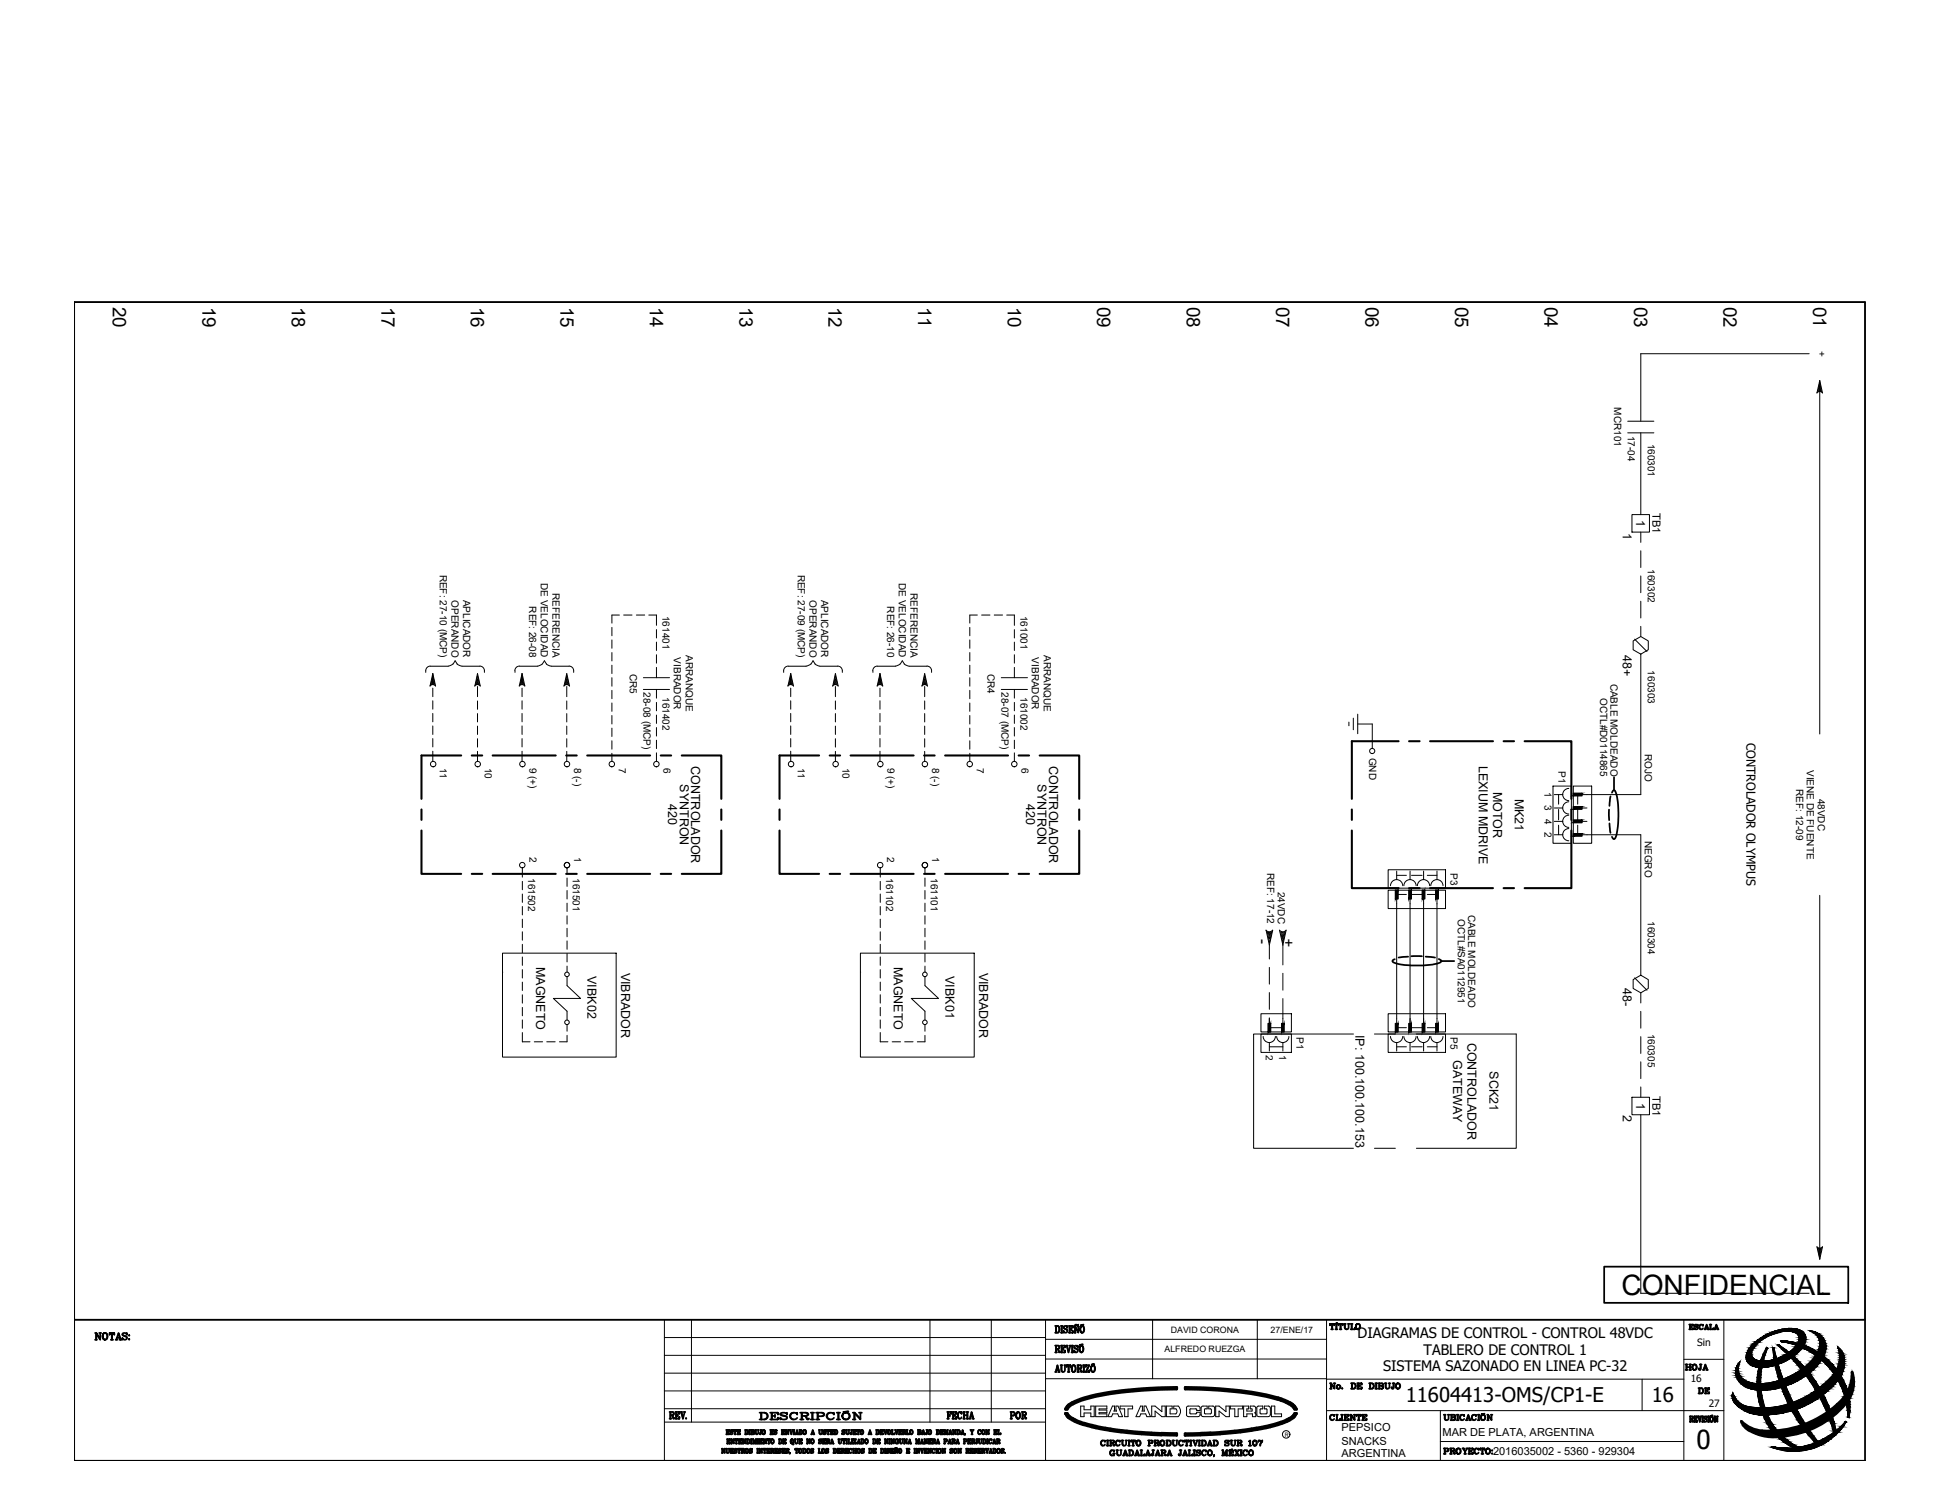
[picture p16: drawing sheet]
<svg xmlns="http://www.w3.org/2000/svg" width="279mm" height="216mm" viewBox="0 0 279 216" stroke-linecap="round" stroke-linejoin="round" font-family="sans-serif">
<defs><g id="words">
<text font-size="4.1" x="233.4" y="186.4">CONFIDENCIAL</text>
<text font-size="3.8" x="244.2" y="208.6">0</text>
<g font-size="3.5">
<text x="241.7" y="198.3">HOJA</text>
<text x="243.8" y="201.8">DE</text>
<text x="144.6" y="205.3">POR</text>
</g>
<g font-size="2.9">
<text x="202.4" y="201.8">11604413-OMS/CP1-E</text>
<text x="237.8" y="201.8">16</text>
</g>
<g font-size="2.7">
<text x="16.3" y="44.1" transform="rotate(90 16.3 44.1)">20</text>
<text x="29.2" y="44.1" transform="rotate(90 29.2 44.1)">19</text>
<text x="42" y="44.1" transform="rotate(90 42 44.1)">18</text>
<text x="54.9" y="44.1" transform="rotate(90 54.9 44.1)">17</text>
<text x="67.8" y="44.1" transform="rotate(90 67.8 44.1)">16</text>
<text x="80.7" y="44.1" transform="rotate(90 80.7 44.1)">15</text>
<text x="93.5" y="44.1" transform="rotate(90 93.5 44.1)">14</text>
<text x="106.4" y="44.1" transform="rotate(90 106.4 44.1)">13</text>
<text x="119.3" y="44.1" transform="rotate(90 119.3 44.1)">12</text>
<text x="132.2" y="44.1" transform="rotate(90 132.2 44.1)">11</text>
<text x="145.1" y="44.1" transform="rotate(90 145.1 44.1)">10</text>
<text x="158" y="44.1" transform="rotate(90 158 44.1)">09</text>
<text x="170.8" y="44.1" transform="rotate(90 170.8 44.1)">08</text>
<text x="183.7" y="44.1" transform="rotate(90 183.7 44.1)">07</text>
<text x="196.6" y="44.1" transform="rotate(90 196.6 44.1)">06</text>
<text x="209.5" y="44.1" transform="rotate(90 209.5 44.1)">05</text>
<text x="222.3" y="44.1" transform="rotate(90 222.3 44.1)">04</text>
<text x="235.2" y="44.1" transform="rotate(90 235.2 44.1)">03</text>
<text x="248.1" y="44.1" transform="rotate(90 248.1 44.1)">02</text>
<text x="261" y="44.1" transform="rotate(90 261 44.1)">01</text>
</g>
<g font-size="2.2">
<text x="181.1" y="135.2" transform="rotate(90 181.1 135.2)">-</text>
<text x="184.9" y="136.4">+</text>
</g>
<g font-size="2.1">
<text x="195.4" y="192.6">DIAGRAMAS DE CONTROL - CONTROL 48VDC</text>
<text x="199.1" y="197.3">SISTEMA SAZONADO EN LINEA PC-32</text>
<text x="204.9" y="195">TABLERO DE CONTROL 1</text>
</g>
<g font-size="1.8">
<text x="233.6" y="76.7" transform="rotate(90 233.6 76.7)">1</text>
<text x="235.5" y="74.8" transform="rotate(90 235.5 74.8)">1</text>
<text x="233.6" y="94.2" transform="rotate(90 233.6 94.2)">48+</text>
<text x="251.4" y="106.9" transform="rotate(90 251.4 106.9)">CONTROLADOR OLYMPUS</text>
<text x="97.8" y="112.9" transform="rotate(90 97.8 112.9)">SYNTRON</text>
<text x="99.5" y="110.3" transform="rotate(90 99.5 110.3)">CONTROLADOR</text>
<text x="149.4" y="112.9" transform="rotate(90 149.4 112.9)">SYNTRON</text>
<text x="151" y="110.3" transform="rotate(90 151 110.3)">CONTROLADOR</text>
<text x="212.9" y="110.2" transform="rotate(90 212.9 110.2)">LEXIUM MDRIVE</text>
<text x="214.9" y="113.9" transform="rotate(90 214.9 113.9)">MOTOR</text>
<text x="96.2" y="115.8" transform="rotate(90 96.2 115.8)">420</text>
<text x="147.7" y="115.8" transform="rotate(90 147.7 115.8)">420</text>
<text x="218.1" y="115" transform="rotate(90 218.1 115)">MK21</text>
<text x="77.2" y="139.2" transform="rotate(90 77.2 139.2)">MAGNETO</text>
<text x="84.6" y="140.5" transform="rotate(90 84.6 140.5)">VIBK02</text>
<text x="89.4" y="140" transform="rotate(90 89.4 140)">VIBRADOR</text>
<text x="128.7" y="139.2" transform="rotate(90 128.7 139.2)">MAGNETO</text>
<text x="136.1" y="140.5" transform="rotate(90 136.1 140.5)">VIBK01</text>
<text x="140.9" y="140" transform="rotate(90 140.9 140)">VIBRADOR</text>
<text x="233.6" y="142.2" transform="rotate(90 233.6 142.2)">48-</text>
<text x="195.1" y="149" transform="rotate(90 195.1 149)">IP: 100.100.100.153</text>
<text x="209.2" y="152.6" transform="rotate(90 209.2 152.6)">GATEWAY</text>
<text x="211.3" y="150.1" transform="rotate(90 211.3 150.1)">CONTROLADOR</text>
<text x="214.4" y="154.2" transform="rotate(90 214.4 154.2)">SCK21</text>
<text x="233.6" y="160.5" transform="rotate(90 233.6 160.5)">2</text>
<text x="235.5" y="158.7" transform="rotate(90 235.5 158.7)">1</text>
</g>
<g font-size="1.6">
<text x="237.9" y="73.8" transform="rotate(90 237.9 73.8)">TB1</text>
<text x="237.9" y="157.7" transform="rotate(90 237.9 157.7)">TB1</text>
<text x="193.1" y="206">PEPSICO</text>
<text x="193.1" y="207.9">SNACKS</text>
<text x="193.1" y="209.7">ARGENTINA</text>
<text x="207.7" y="206.7">MAR DE PLATA, ARGENTINA</text>
<text x="214.9" y="209.4">2016035002 - 5360 - 929304</text>
</g>
<g font-size="1.5">
<text x="244.3" y="193.8">Sin</text>
<text x="243.4" y="198.9">16</text>
<text x="246" y="202.4">27</text>
</g>
<g font-size="1.4">
<text x="261.8" y="50.5" transform="rotate(90 261.8 50.5)">+</text>
<text x="232.3" y="58.6" transform="rotate(90 232.3 58.6)">MCR101</text>
<text x="234.3" y="62.7" transform="rotate(90 234.3 62.7)">17-04</text>
<text x="237.2" y="63.8" transform="rotate(90 237.2 63.8)">160301</text>
<text x="63.3" y="82.7" transform="rotate(90 63.3 82.7)">REF: 27-10 (MCP)</text>
<text x="77.9" y="83.9" transform="rotate(90 77.9 83.9)">DE VELOCIDAD</text>
<text x="114.9" y="82.7" transform="rotate(90 114.9 82.7)">REF: 27-09 (MCP)</text>
<text x="129.4" y="83.9" transform="rotate(90 129.4 83.9)">DE VELOCIDAD</text>
<text x="237.2" y="81.9" transform="rotate(90 237.2 81.9)">160302</text>
<text x="65" y="86.4" transform="rotate(90 65 86.4)">OPERANDO</text>
<text x="66.7" y="86.3" transform="rotate(90 66.7 86.3)">APLICADOR</text>
<text x="76.2" y="87.3" transform="rotate(90 76.2 87.3)">REF: 26-08</text>
<text x="79.5" y="85.4" transform="rotate(90 79.5 85.4)">REFERENCIA</text>
<text x="95.4" y="88.7" transform="rotate(90 95.4 88.7)">161401</text>
<text x="116.5" y="86.4" transform="rotate(90 116.5 86.4)">OPERANDO</text>
<text x="118.2" y="86.3" transform="rotate(90 118.2 86.3)">APLICADOR</text>
<text x="127.7" y="87.3" transform="rotate(90 127.7 87.3)">REF: 26-10</text>
<text x="131" y="85.4" transform="rotate(90 131 85.4)">REFERENCIA</text>
<text x="146.9" y="88.7" transform="rotate(90 146.9 88.7)">161001</text>
<text x="97" y="94.6" transform="rotate(90 97 94.6)">VIBRADOR</text>
<text x="98.7" y="94.3" transform="rotate(90 98.7 94.3)">ARRANQUE</text>
<text x="148.5" y="94.6" transform="rotate(90 148.5 94.6)">VIBRADOR</text>
<text x="150.2" y="94.3" transform="rotate(90 150.2 94.3)">ARRANQUE</text>
<text x="90.6" y="97" transform="rotate(90 90.6 97)">CR5</text>
<text x="92.6" y="99.6" transform="rotate(90 92.6 99.6)">28-08 (MCP)</text>
<text x="95.4" y="100.3" transform="rotate(90 95.4 100.3)">161402</text>
<text x="142.2" y="97" transform="rotate(90 142.2 97)">CR4</text>
<text x="144.2" y="99.6" transform="rotate(90 144.2 99.6)">28-07 (MCP)</text>
<text x="146.9" y="100.3" transform="rotate(90 146.9 100.3)">161002</text>
<text x="230.3" y="100.5" transform="rotate(90 230.3 100.5)">OCTL#D0114865</text>
<text x="231.8" y="98.4" transform="rotate(90 231.8 98.4)">CABLE MOLDEADO</text>
<text x="237.2" y="96.5" transform="rotate(90 237.2 96.5)">160303</text>
<text x="63.3" y="110.5" transform="rotate(90 63.3 110.5)">11</text>
<text x="69.8" y="110.5" transform="rotate(90 69.8 110.5)">10</text>
<text x="76.2" y="110.5" transform="rotate(90 76.2 110.5)">9 (+)</text>
<text x="82.7" y="110.5" transform="rotate(90 82.7 110.5)">8 (-)</text>
<text x="89.1" y="110.5" transform="rotate(90 89.1 110.5)">7</text>
<text x="95.5" y="110.5" transform="rotate(90 95.5 110.5)">6</text>
<text x="114.9" y="110.5" transform="rotate(90 114.9 110.5)">11</text>
<text x="121.3" y="110.5" transform="rotate(90 121.3 110.5)">10</text>
<text x="127.7" y="110.5" transform="rotate(90 127.7 110.5)">9 (+)</text>
<text x="134.2" y="110.5" transform="rotate(90 134.2 110.5)">8 (-)</text>
<text x="140.6" y="110.5" transform="rotate(90 140.6 110.5)">7</text>
<text x="147.1" y="110.5" transform="rotate(90 147.1 110.5)">6</text>
<text x="197.1" y="109.1" transform="rotate(90 197.1 109.1)">GND</text>
<text x="222.3" y="114" transform="rotate(90 222.3 114)">1</text>
<text x="224.4" y="111" transform="rotate(90 224.4 111)">P1</text>
<text x="236.8" y="108.5" transform="rotate(90 236.8 108.5)">ROJO</text>
<text x="258.5" y="113.6" transform="rotate(90 258.5 113.6)">REF: 12-09</text>
<text x="260.1" y="110.8" transform="rotate(90 260.1 110.8)">VIENE DE FUENTE</text>
<text x="222.3" y="115.9" transform="rotate(90 222.3 115.9)">3</text>
<text x="222.3" y="117.8" transform="rotate(90 222.3 117.8)">4</text>
<text x="222.3" y="119.7" transform="rotate(90 222.3 119.7)">2</text>
<text x="261.7" y="114.9" transform="rotate(90 261.7 114.9)">48VDC</text>
<text x="76.2" y="123.4" transform="rotate(90 76.2 123.4)">2</text>
<text x="82.6" y="123.4" transform="rotate(90 82.6 123.4)">1</text>
<text x="127.7" y="123.4" transform="rotate(90 127.7 123.4)">2</text>
<text x="134.2" y="123.4" transform="rotate(90 134.2 123.4)">1</text>
<text x="182.4" y="125.6" transform="rotate(90 182.4 125.6)">REF: 17-12</text>
<text x="208.8" y="125.6" transform="rotate(90 208.8 125.6)">P3</text>
<text x="236.8" y="121" transform="rotate(90 236.8 121)">NEGRO</text>
<text x="76" y="126.4" transform="rotate(90 76 126.4)">161502</text>
<text x="82.5" y="126.4" transform="rotate(90 82.5 126.4)">161501</text>
<text x="127.6" y="126.4" transform="rotate(90 127.6 126.4)">161102</text>
<text x="134" y="126.4" transform="rotate(90 134 126.4)">161101</text>
<text x="183.9" y="128.3" transform="rotate(90 183.9 128.3)">24VDC</text>
<text x="211.3" y="131.7" transform="rotate(90 211.3 131.7)">CABLE MOLDEADO</text>
<text x="209.8" y="132.3" transform="rotate(90 209.8 132.3)">OCTL#SA0112951</text>
<text x="237.2" y="132.6" transform="rotate(90 237.2 132.6)">160304</text>
<text x="186.6" y="149.3" transform="rotate(90 186.6 149.3)">P1</text>
<text x="208.8" y="149.3" transform="rotate(90 208.8 149.3)">P5</text>
<text x="237.2" y="148.8" transform="rotate(90 237.2 148.8)">160305</text>
<text x="182.2" y="151.9" transform="rotate(90 182.2 151.9)">2</text>
<text x="184.1" y="151.9" transform="rotate(90 184.1 151.9)">1</text>
<text x="262.1" y="185.9" transform="rotate(90 262.1 185.9)">-</text>
</g>
<g font-size="1.3">
<text x="168.5" y="191.8">DAVID CORONA</text>
<text x="182.9" y="191.8">27/ENE/17</text>
<text x="167.6" y="194.7">ALFREDO RUEZGA</text>
</g>
<text font-size=".9" x="185" y="206.8">R</text>
</g></defs>
<!-- layer: 0 -->
<g fill="none" stroke="#000" stroke-width=".14">
<path d="M10.7 43.5h257.8v146.5h-257.8zM260.4 50.9h-24.2v9.7M261.5 56.6l.4-.2 .4 .2M261.9 54.8v50.8M261.9 54.8l.4 1.8M261.9 54.8l-.4 1.8M261.9 55.9l.1 .4h-.2l.1-.8 .2 .8 .1 .1-.3-1.3-.2 1.3M234.3 60.6h3.8M234.3 62.3h3.8M234.9 74.1h2.5v2.5h-2.5zM236.2 62.3v11.8M236.2 76.6v1.5"/>
<path d="M236.2 79.3v2.4M62 95.9a.71 .71 0 0 0-.7 .9M62 95.9h2.5M62.3 98.5h.1l-.1-.8-.2 .8h-.1l.3-1.2 .3 1.2M62.3 97l.4 1.7-.4-.2-.4 .2zM62.3 97v1.5M62.3 99v1.3M62.3 98.1v.4M65.8 95.6l.7 .3M65.8 95.6l-.3-.5a1.25 1.25 0 0 1-1 .8M66.5 95.9h2.6M68.7 97l.4 1.7-.4-.2-.4 .2z"/>
<path d="M68.7 98.8v1.5M68.7 98.1v.4h.2l-.2-.8-.1 .8h-.1l.2-1.2 .3 1.2M69.1 95.9a.71 .71 0 0 1 .6 .9M74.1 96.5v.3M74.8 95.9a.67 .67 0 0 0-.7 .6M74.8 95.9h2.6M75.1 97l.4 1.7-.4-.2-.4 .2zM75.1 97v1.5h.2l-.2-.8-.1 .8h-.1l.2-1.2 .3 1.2M75.1 99v1.3M78.6 95.6l.7 .3M78.7 95.6l-.3-.5a1.25 1.25 0 0 1-1.1 .8M79.4 95.9h2.5"/>
<path d="M81.6 97l.4 1.7-.4-.2-.4 .2zM81.6 98.8v1.5M81.6 98.1v.4h.1l-.1-.8-.2 .8h-.1l.3-1.2 .3 1.2M81.9 95.9a.71 .71 0 0 1 .7 .9M88.1 90.3v1.2M88.1 92.1v1.2M88.1 93.9v1.2M88.1 95.7v1.3M88.1 97.5v1.3M88.1 99.4v1.2M89.2 88.5h-1.1v1.2M89.8 88.5h1.2"/>
<path d="M91.6 88.5h1.2M92.6 97.5h3.8M92.6 99.2h3.8M93.4 88.5h1.1v1.5M94.5 90.6v1.2M94.5 92.4v1.2M94.5 94.2v1.2M94.5 96.1v1.4M94.5 99.2v1.3M113.5 95.9a.71 .71 0 0 0-.7 .9M113.5 95.9h2.5M113.8 97l.4 1.7-.4-.2-.4 .2"/>
<path d="M113.8 97v1.5M113.8 99v1.3M113.8 97l-.4 1.7M113.8 98.1v.4h.2l-.2-.8-.1 .8h-.1l.2-1.2 .3 1.2M116.7 95.6l-.7 .3M116.7 95.6l.3-.5a1.14 1.14 0 0 0 1 .8M118 95.9h2.6M119.8 98.7l.4-.2 .4 .2M119.9 98.7l.4-1.7 .4 1.7M120.3 98.8v1.5M120.3 98.1l-.1 .4h.2l-.1-.8-.2 .8h-.1l.3-1.2 .2 1.2M120.6 95.9a.71 .71 0 0 1 .6 .9"/>
<path d="M125.7 96.5v.3M126.3 95.9a.67 .67 0 0 0-.7 .6M126.3 95.9h2.6M126.7 97l.4 1.7-.4-.2-.4 .2zM126.7 97v1.5M126.7 99v1.3M126.7 98.1l-.1 .4h.2l-.1-.8-.2 .8h-.1l.3-1.2 .2 1.2M130.2 95.6l.7 .3M130.2 95.6l-.3-.5a1.25 1.25 0 0 1-1 .8M130.9 95.9h2.5M132.7 98.7l.4-.2 .4 .2M132.7 98.7l.4-1.7 .4 1.7"/>
<path d="M133.1 98.8v1.5M133.1 98.1v.4h.2l-.2-.8-.1 .8h-.2l.3-1.2 .3 1.2M133.4 95.9a.71 .71 0 0 1 .7 .9M139.6 90.3v1.2M139.6 92.1v1.2M139.6 93.9v1.2M139.6 95.7v1.3M139.6 97.5v1.3M139.6 99.4v1.2M140.7 88.5h-1.1v1.2M141.3 88.5h1.2M143.1 88.5h1.2"/>
<path d="M144.1 97.5h3.8M144.1 99.2h3.8M144.9 88.5h1.1v1.5M146 90.6v1.2M146 92.4v1.2M146 94.2v1.2M146 96.1v1.4M146 99.2v1.3M235.1 92.3l1.1-.7 1.1 .7v1.2l-1.1 .7-1.1-.7zM235.3 92l1.8 1.8M236.2 82.9v2.4M236.2 86.5v2.4"/>
<path d="M236.2 90.2v1.4M236.2 94.2v20.2h-8.5M62.3 100.9v1.2M62.3 102.7v1.2M62.3 104.5v1.2M62.3 106.3v1.2M62.3 108.1v1.5M68.7 100.9v1.2M68.7 102.7v1.2M68.7 104.5v1.2M68.7 106.3v1.2M68.7 108.1v1.5"/>
<path d="M75.1 100.9v1.2M75.1 102.7v1.2M75.1 104.5v1.2M75.1 106.3v1.2M75.1 108.1v1.5M81.6 100.9v1.2M81.6 102.7v1.2M81.6 104.5v1.2M81.6 106.3v1.2M81.6 108.1v1.5M88.1 101.2v1.2M88.1 103v1.2"/>
<path d="M88.1 104.8v1.2M88.1 106.6v1.2M88.1 108.4v1.2M94.5 101.1v1.2M94.5 102.9v1.2M94.5 104.7v1.2M94.5 106.5v1.2M94.5 108.4v1.2M113.8 100.9v1.2M113.8 102.7v1.2M113.8 104.5v1.2M113.8 106.3v1.2"/>
<path d="M113.8 108.1v1.5M120.3 100.9v1.2M120.3 102.7v1.2M120.3 104.5v1.2M120.3 106.3v1.2M120.3 108.1v1.5M126.7 100.9v1.2M126.7 102.7v1.2M126.7 104.5v1.2M126.7 106.3v1.2M126.7 108.1v1.5M133.1 100.9v1.2"/>
<path d="M133.1 102.7v1.2M133.1 104.5v1.2M133.1 106.3v1.2M133.1 108.1v1.5M139.6 101.2v1.2M139.6 103v1.2M139.6 104.8v1.2M139.6 106.6v1.2M139.6 108.4v1.2M146 101.1v1.2M146 102.9v1.2M146 104.7v1.2"/>
<path d="M146 106.5v1.2M146 108.4v1.2M194.2 103.9v.6M194.8 103.4v1.6M195.4 102.8v2.8M195.4 104.2h2.1v3.5M223.5 113.1h2.7v8.3h-2.7zM223.7 114.4h1.3M223.7 118.2h1.3M223.7 116.3h1.3M224.4 114.4v1.3M224.4 116.5v1.5"/>
<path d="M224.4 118.8v1.3M225.8 119.3a.88 .88 0 0 0-.9 .8 .88 .88 0 0 0 .9 .9M225.8 117.3a.88 .88 0 0 0-.9 .9 .88 .88 0 0 0 .9 .9M225.8 113.5a.88 .88 0 0 0-.9 .9 .88 .88 0 0 0 .9 .8M225.8 115.4a.88 .88 0 0 0-.9 .9 .88 .88 0 0 0 .9 .9M226.5 120h1.2v.3h-1.2zM226.5 118h1.2v.4h-1.2zM226.5 116.1h1.2v.4h-1.2zM226.5 114.2h1.2v.3h-1.2zM226.5 113.1h2.6v8.3h-2.6zM227.1 114.5v1.2M227.1 116.5v1.5"/>
<path d="M227.1 118.8v1.2M227.7 118.2h.7M227.7 116.3h.7M72.3 137.2h16.4v15h-16.4zM72.3 139.9h.1M75.2 124.9v1.3M75.2 126.9v1.2M75.2 128.7v1.2M75.2 130.5v1.2M75.2 132.3v1.2M75.2 134.1v1.2M75.2 135.9v1.2"/>
<path d="M75.2 137.7v1.2M75.2 139.6v1.2M81.6 124.9v.9M81.6 126.4v1.2M81.6 128.2v1.2M81.6 130v1.2M81.6 131.8v1.2M81.6 133.6v1.2M81.6 135.4v1.2M81.6 137.3v1.2M81.6 139.1v.8M123.9 137.2h16.3v15h-16.3z"/>
<path d="M123.9 139.9h.1M126.7 124.9v1.3M126.7 126.9v1.2M126.7 128.7v1.2M126.7 130.5v1.2M126.7 132.3v1.2M126.7 134.1v1.2M126.7 135.9v1.2M126.7 137.7v1.2M126.7 139.6v1.2M133.1 124.9v.9M133.1 126.4v1.2"/>
<path d="M133.1 128.2v1.2M133.1 130v1.2M133.1 131.8v1.2M133.1 133.6v1.2M133.1 135.4v1.2M133.1 137.3v1.2M133.1 139.1v.8M182.4 134.1l.3 1.5 .4-1.5-.2 .1-.2 .9-.1-.9h.2l-.1 .4M182.7 136v2M182.7 139.2v2.5M183.2 133.9a.6 .6 0 0 1-1 0l.5 2.1M183.2 133.9l-.5 2.1"/>
<path d="M184.3 134.1l.4 1.5 .3-1.5-.1 .1-.2 .9-.2-.9h.2v.4M184.7 136v2.9M185.1 133.9l-.4 2.1M185.1 133.9a.6 .6 0 0 1-.9 0l.5 2.1M199.8 125.2h8.3v2.6h-8.3zM199.8 128.1h8.3v2.7h-8.3zM200.2 127.5a.88 .88 0 0 1 .8-.9 .88 .88 0 0 1 .9 .9M200.9 128.1h.3v1.3h-.3zM201 125.4v1.2M201 129.4v.7M201 126h1.4M201.2 128.7h1.2"/>
<path d="M202.1 127.5a.88 .88 0 0 1 .9-.9 .88 .88 0 0 1 .8 .9M202.8 128.1h.4v1.3h-.4zM203 125.4v1.2M203 129.4v.7M203.2 128.7h1.5M203.2 126h1.5M204 127.5a.88 .88 0 0 1 .9-.9 .88 .88 0 0 1 .9 .9M204.7 128.1h.4v1.3h-.4zM204.9 125.4v1.2M204.9 129.4v.7M205.5 128.7h1.2M205.5 126h1.3"/>
<path d="M206 127.5a.88 .88 0 0 1 .8-.9 .88 .88 0 0 1 .9 .9M206.7 128.1h.3v1.3h-.3zM206.8 125.4v1.2M206.8 129.4v.7M223.7 120.1h1.3M227.7 120.1h8.5v20.3M261.9 128.9v52.3M75.2 148.6v1.4h1.1M75.2 141.4v1.2M75.2 143.2v1.2M75.2 145v1.2M75.2 146.8v1.2"/>
<path d="M76.9 150h1.2M78.7 150h1.2M81.6 140.6v1.3l2 1.8h-3.9l1.9 1.8v1.3M81.6 149v1h-1.1M81.6 147.5v.9M126.7 148.6v1.4h1.1M126.7 141.4v1.2M126.7 143.2v1.2M126.7 145v1.2M126.7 146.8v1.2M128.4 150h1.2M130.2 150h1.2"/>
<path d="M133.1 140.6v1.3l2 1.8h-3.9l1.9 1.8v1.3M133.1 147.5v.9M133.1 149v1h-1.1M181.5 148.8h4.4v2.7h-4.4zM181.5 145.9h4.4v2.6h-4.4zM181.8 149.2a.88 .88 0 0 0 .9 .9 .88 .88 0 0 0 .9-.9M182.5 147.3h.4v1.2h-.4zM182.7 150.7h2M182.7 142.9v2.4M182.7 146.5v2M182.7 150.1v1.2M182.9 147.9h1.6"/>
<path d="M183.8 149.2a.88 .88 0 0 0 .9 .9 .88 .88 0 0 0 .8-.9M184.5 147.3h.3v1.2h-.3zM184.7 140.1v2.4M184.7 143.7v3.6M184.7 150.1v1.2M194.8 148.8h-14.3v16.5h14.3M197.9 148.8h3M199.8 148.8h8.3v2.7h-8.3zM199.8 145.9h8.3v2.6h-8.3zM200.2 149.2a.88 .88 0 0 0 .8 .9 .88 .88 0 0 0 .9-.9M200.9 147.3h.3v1.2h-.3zM201 146.6v.7"/>
<path d="M201 150.1v1.2M201 150.7h1.4M201.2 147.9h1.2M202.1 149.2a.88 .88 0 0 0 .9 .9 .88 .88 0 0 0 .8-.9M202.8 147.3h.4v1.2h-.4zM203 146.6v.7M203 150.1v1.2M203.2 147.9h1.5M203.2 150.7h1.5M203.9 148.8h14.4v16.5h-14.4M204 149.2a.88 .88 0 0 0 .9 .9 .88 .88 0 0 0 .9-.9M204.7 147.3h.4v1.2h-.4z"/>
<path d="M204.9 146.6v.7M204.9 150.1v1.2M205.5 147.9h1.2M205.5 150.7h1.3M206 149.2a.88 .88 0 0 0 .8 .9 .88 .88 0 0 0 .9-.9M206.7 147.3h.3v1.2h-.3zM206.8 146.6v.7M206.8 150.1v1.2M234.9 157.9h2.5v2.6h-2.5zM235.1 141l1.1-.6 1.1 .6v1.3l-1.1 .6-1.1-.6zM235.3 140.7l1.8 1.8M236.2 142.9v1.5"/>
<path d="M236.2 145.6v2.4M236.2 149.2v2.4M236.2 152.8v2.4M236.2 156.4v1.5M197.9 165.3h3M236.2 160.5v25.6h24.2M261.5 179.4l.4 .2 .4-.2-.4 1.8zM262.2 179.7l-.3 1.2-.2-1.2h.1l.1 .8 .2-.8h-.2v.4M95.6 195.1h54.9M95.6 192.5h54.9M95.6 197.6h54.9M95.6 190v20.3"/>
<path d="M99.5 190v14.7M133.9 190v14.7M142.7 190v14.7M150.5 190v20.3M150.5 195.6h40.5M150.5 192.8h40.5M150.5 198.4h40.5M165.9 190v8.4M181 190v8.4M191 198.5h51.4M191 190v20.3M236.4 198.5v4.5"/>
<path d="M242.4 190v20.3M242.4 195.7h5.7M248.1 190v20.3M249.8 197.7a2.14 2.14 0 0 1 .7-1.7 2.06 2.06 0 0 0 1.8 3.1 10.3 10.3 0 0 0 9.1-4.1 2.12 2.12 0 0 0-.5-3.3l-.4-.2a2.43 2.43 0 0 1 2 3.7 10.3 10.3 0 0 1-7.4 4.8 5.7 5.7 0 0 1-4.5-.8 2.29 2.29 0 0 1-.8-1.5M252.2 193.6a7.8 7.8 0 0 1 6.6-2.3 1.39 1.39 0 0 1 .9 2.2 7.4 7.4 0 0 1-5 3.2l-.5 .1a2.73 2.73 0 0 1-2.7-.8 2.01 2.01 0 0 1 .7-2.4zM252.9 193.4a6.1 6.1 0 0 1 5.4-1.6 1.03 1.03 0 0 1 .4 1.6 6.1 6.1 0 0 1-5.9 2.4 1 1 0 0 1-.4-1.7zM255.2 194.1a23.1 23.1 0 0 0 6.1 13.6M255.3 194h-.1v.1M255.4 194a33.4 33.4 0 0 0 6.3 13.5M255.9 193.7a25.1 25.1 0 0 1 8.1 12.4l-.9 .7-1.4 .7M256 193.6l-.1 .1M256 193.6a19.3 19.3 0 0 1 8.3 12.3"/>
<path d="M256.4 193l-.1 .1a11.2 11.2 0 0 1 9.7 10.9h.2a8.7 8.7 0 0 0-3-8.2 10.4 10.4 0 0 0-6.7-2.8M264.5 193.8a4.2 4.2 0 0 1-1.2 4.7 13.1 13.1 0 0 1-12.1 3.8 2.81 2.81 0 0 1-1.8-1.9 1.51 1.51 0 0 0 .3 1.6M264.5 193.8a2.87 2.87 0 0 1 .9 1.3M265.4 195.1a4.6 4.6 0 0 1-1.7 4.5 13.7 13.7 0 0 1-11.3 3.9 5.1 5.1 0 0 1-2.7-1.5M95.6 200.2h54.9M95.6 204.7h54.9M95.6 202.8h54.9M155.6 202.4h.4v.5h1v-.5h.5v1.5h-.5v-.5h-1v.5h-.4zM157.7 202.4h1.6v.4h-1.1v.2h1.1v.3h-1.1v.2h1.1v.4h-1.6zM160.1 202.4h.3l-.1 .7h.4l-.1-.7h.3l.7 1.5h-.5l-.2-.4h-.7l-.2 .4h-.5zM161.2 202.4h1.8v.4h-.6v1.1h-.5v-1.1h-.7zM164.2 202.4h.3l-.1 .7h.3v-.7h.3l.6 1.5h-.5l-.2-.4h-.7l-.2 .4h-.5z"/>
<path d="M165.8 202.4h.5l.9 .8v-.8h.5v1.5h-.5l-.9-.8v.8h-.5zM169.3 202.8a.49 .49 0 0 1 0 .7h-.9v-.7h.3v-.4h-.8v1.5h1.7a1.03 1.03 0 0 0 0-1.5h-.6v.4h.3M170.8 203.6l.3 .3h1.4l.2-.3M171.3 203.4l.1 .1h.7l.2-.2h.4v.3M171.3 202.9v.5M171.4 202.8l-.1 .1M171.4 202.8h.7M172.1 202.8l.2 .1M172.3 202.9v.1h.4v-.4l-.1-.2h-1.7l-.1 .2v1M172.9 203.6l.3 .3h1.4M173.4 203.4l.1 .1M173.4 202.9v.5"/>
<path d="M173.5 202.8l-.1 .1M173.5 202.8h.3v-.4h-.6l-.3 .1v1.1M173.5 203.5h.7M174.2 202.8l.2 .1M174.4 203.4l-.2 .1M174.4 202.9v.5M174.6 202.4l.2 .2v1M174.6 202.4h-.6v.4h.2M174.8 203.6l-.2 .3M175 202.4h.5l1 .8v-.8h.5v1.5h-.5l-1-.8v.8h-.5zM177.1 202.4h1.8v.4h-.7v1.1h-.5v-1.1h-.6zM180.2 202.8v.3"/>
<path d="M180.5 202.4l.3 .3-.1 .5-.1 .2 .1 .1 .1 .4h-.5v-.4h-.8v.4h-.5v-1.5h.7v.4h-.2v.3h.7M180.5 202.4h-.5v.4h.2M180.9 203.6l.3 .3h1.4l.2-.3M181.4 202.9v.5l.1 .1h.8l.1-.6M181.5 202.8l-.1 .1M181.5 202.8h.3v-.4h-.6l-.3 .1v1.1M182.2 202.8l.2 .1M182.3 202.8h-.3v-.4h.6l.2 .1 .1 1.1M183 202.4h.5v1.1h1v.4h-1.5zM191 203h57.1M207.3 203v7.3M207.3 207.5h35.1"/>
<path d="M254.1 202.7a12.1 12.1 0 0 1 .3-8.7 10.5 10.5 0 0 0-.7 9.5 8.5 8.5 0 0 0 4.6 4.9h-1.6l-1.6-.2M254.1 202.7a9 9 0 0 0 4.8 5.6M255.1 208.2l-.1 .1M261.3 207.7l-2.4 .6M264.3 205.9l1.4-1.3a8.7 8.7 0 0 1-10.7 3.7"/>
<circle cx="62.4" cy="110" r=".39"/>
<circle cx="68.8" cy="110" r=".39"/>
<circle cx="75.2" cy="110" r=".39"/>
<circle cx="81.6" cy="110" r=".39"/>
<circle cx="88.1" cy="110" r=".39"/>
<circle cx="94.5" cy="110" r=".39"/>
<circle cx="113.9" cy="110" r=".39"/>
<circle cx="120.3" cy="110" r=".39"/>
<circle cx="126.7" cy="110" r=".39"/>
<circle cx="133.1" cy="110" r=".39"/>
<circle cx="139.6" cy="110" r=".39"/>
<circle cx="146" cy="110" r=".39"/>
<circle cx="197.5" cy="108.1" r=".37"/>
<circle cx="75.2" cy="124.5" r=".39"/>
<circle cx="81.6" cy="124.5" r=".39"/>
<circle cx="126.7" cy="124.5" r=".39"/>
<circle cx="133.1" cy="124.5" r=".39"/>
<circle cx="81.6" cy="147.1" r=".33"/>
<circle cx="81.6" cy="140.2" r=".33"/>
<circle cx="133.1" cy="140.2" r=".33"/>
<circle cx="133.1" cy="147.1" r=".33"/>
<circle cx="185.1" cy="206.5" r=".54"/>
</g>
<!-- layer: Texto -->
<g fill="none" stroke="#000" stroke-width=".3">
<path d="M60.7 119.5v6.3h5.7M60.7 116.5v1.5M66.4 108.7h-5.7v6.3M67.9 108.7h1.5M70.9 108.7h9.1M81.5 108.7h1.5M84.5 108.7h9.1M95.1 108.7h1.5M98.1 108.7h5.7v6.3M103.8 119.5v6.3h-5.7M103.8 116.5v1.5M112.2 119.5v6.3h5.7"/>
<path d="M112.2 116.5v1.5M117.9 108.7h-5.7v6.3M119.4 108.7h1.5M122.4 108.7h9.1M133 108.7h1.5M136 108.7h9.1M146.6 108.7h1.5M149.7 108.7h5.6v6.3M155.3 119.5v6.3h-5.6M155.3 116.5v1.5M194.6 119.5v8.3h6.7M194.6 116.5v1.5"/>
<path d="M201.3 106.7h-6.7v8.3M202.8 106.7h1.6M205.9 106.7h9M216.4 106.7h1.5M219.5 106.7h6.7v8.3M226.2 119.5v8.3h-6.7M226.2 116.5v1.5M67.9 125.8h1.5M70.9 125.8h9.1M81.5 125.8h1.5M84.5 125.8h9.1M95.1 125.8h1.5"/>
<path d="M119.4 125.8h1.5M122.4 125.8h9.1M133 125.8h1.5M136 125.8h9.1M146.6 125.8h1.5M202.8 127.8h1.6M205.9 127.8h9M216.4 127.8h1.5"/>
</g>
<!-- layer: 0 -->
<g fill="#000" stroke="#000" stroke-width=".14">
<path d="M250.5 196l-.1 .2h-.1zM253.1 196.8h1.1zM254.3 194h.1zM255.2 194h.1zM257.4 191.2h.6zM258.5 191.9h1.2zM260.5 191.5l.4 .1zM260.9 191.7h.5zM264.5 193.8l.3 .3h-.2zM266.6 197.5l.2 .6h-.2zM249.4 200.5l.1 .2h-.1zM250.7 204.6l.2 .2z"/>
<path d="M253 200.1h1.4zM253 203.6h1.7zM255 208.2h.1zM257.4 208.9h1.7zM265.6 204.6h.2z"/>
<path d="M226.5 118.4h1.2v-.4zM226.5 118h1.2l-1.2 .4z"/>
<path d="M226.5 116.5h1.2v-.4zM226.5 116.1h1.2l-1.2 .4z"/>
<path d="M226.5 114.5h1.2v-.3zM226.5 114.2h1.2l-1.2 .3z"/>
<path d="M201.2 128.1l-.3 1.3h.3zM200.9 128.1h.3l-.3 1.3z"/>
<path d="M203.2 128.1l-.4 1.3h.4zM202.8 128.1h.4l-.4 1.3z"/>
<path d="M205.1 128.1l-.4 1.3h.4zM204.7 128.1h.4l-.4 1.3z"/>
<path d="M207 128.1l-.3 1.3h.3zM206.7 128.1h.3l-.3 1.3z"/>
<path d="M226.5 120.3h1.2v-.3zM226.5 120h1.2l-1.2 .3z"/>
<path d="M182.9 147.3l-.4 1.2h.4zM182.5 147.3h.4l-.4 1.2z"/>
<path d="M184.8 147.3l-.3 1.2h.3zM184.5 147.3h.3l-.3 1.2z"/>
<path d="M201.2 147.3l-.3 1.2h.3zM200.9 147.3h.3l-.3 1.2z"/>
<path d="M203.2 147.3l-.4 1.2h.4zM202.8 147.3h.4l-.4 1.2z"/>
<path d="M205.1 147.3l-.4 1.2h.4zM204.7 147.3h.4l-.4 1.2z"/>
<path d="M207 147.3l-.3 1.2h.3zM206.7 147.3h.3l-.3 1.2z"/>
<path d="M249.9 196.9l.3 .1v-.1zM249.9 196.9l.3 .1h-.3z"/>
<path d="M249.9 197l.3 .3v-.3zM249.9 197l.3 .3h-.3z"/>
<path d="M249.9 197.3h.3zM249.9 197.3h.3h-.4z"/>
<path d="M249.8 197.3l.5 .3-.1-.3zM249.8 197.3l.5 .3h-.5z"/>
<path d="M250 196.6l.2 .3 .1-.3zM250 196.6l.2 .3h-.3z"/>
<path d="M250.1 196.4l.2 .2v-.2zM250.1 196.4l.2 .2h-.3z"/>
<path d="M249.8 197.6l.5 .1v-.1zM249.8 197.6l.5 .1h-.5z"/>
<path d="M249.8 197.7l.7 .3-.2-.3zM249.8 197.7l.7 .3h-.6z"/>
<path d="M250.2 196.3l.1 .1 .1-.1zM250.2 196.3l.1 .1h-.2z"/>
<path d="M250.3 196.2l.1 .1zM250.3 196.2l.1 .1h-.2z"/>
<path d="M249.9 198l.7 .1-.1-.1zM249.9 198l.7 .1h-.7z"/>
<path d="M249.9 198.1l.8 .2-.1-.2zM249.9 198.1l.8 .2h-.7z"/>
<path d="M250 198.3l1 .2-.3-.2zM250 198.3l1 .2h-.9z"/>
<path d="M250.1 198.5l.9 .1zM250.1 198.5l.9 .1z"/>
<path d="M250.1 198.6l1.2 .2-.3-.2zM250.1 198.6l1.2 .2h-1z"/>
<path d="M250.3 198.8l1.4 .1-.4-.1zM250.3 198.8l1.4 .1h-1.4z"/>
<path d="M250.3 198.9h1.5zM250.3 198.9h1.5z"/>
<path d="M250.4 198.9l1.9 .2-.5-.2zM250.4 198.9l1.9 .2h-1.8z"/>
<path d="M251.5 194.7l.6 .3v-.3zM251.5 194.7l.6 .3h-.7z"/>
<path d="M251.4 195l.8 .1-.1-.1zM251.4 195l.8 .1h-.8z"/>
<path d="M251.4 195.1l.8 .1v-.1zM251.4 195.1l.8 .1h-.9z"/>
<path d="M251.3 195.2l1 .2-.1-.2zM251.3 195.2l1 .2h-1z"/>
<path d="M251.6 194.4l.5 .3 .1-.3zM251.6 194.4l.5 .3h-.6zM251.5 194.7h.6zM251.5 194.7h.6z"/>
<path d="M250.5 199.1h2.3zM250.5 199.1h2.3h-2.2z"/>
<path d="M251.6 194.3h.7zM251.6 194.3l.6 .1z"/>
<path d="M251.3 195.4h1.1zM251.3 195.4h1.1z"/>
<path d="M251.3 195.4l1.3 .2-.2-.2zM251.3 195.4l1.3 .2h-1.2z"/>
<path d="M251.8 194.1l.5 .2 .1-.2zM251.8 194.1l.5 .2h-.7z"/>
<path d="M251.9 194l.5 .1 .1-.1zM251.9 194l.5 .1h-.6z"/>
<path d="M251.4 195.6l1.3 .1zM251.4 195.6l1.3 .1z"/>
<path d="M252.1 193.7l.4 .3 .1-.3zM252.1 193.7l.4 .3h-.6z"/>
<path d="M251.4 195.7l1.4 .1zM251.4 195.7l1.4 .1z"/>
<path d="M252.2 193.6l.4 .1 .2-.1zM252.2 193.6l.4 .1h-.5z"/>
<path d="M250.6 199.1h2.4zM250.6 199.1h2.4z"/>
<path d="M251.4 195.8l1.8 .1-.4-.1zM251.4 195.8l1.8 .1h-1.8z"/>
<path d="M252.4 193.4l.4 .2 .1-.2zM252.4 193.4l.4 .2h-.6z"/>
<path d="M250.6 199.1l2.8 .1zM250.6 199.1l2.8 .1z"/>
<path d="M253.1 196.8h.9zM253.1 196.8h.9z"/>
<path d="M252.6 193.2l.3 .2 .3-.2zM252.4 193.4l.2-.2 .3 .2z"/>
<path d="M251.4 195.9h2.2zM251.4 195.9h2.2z"/>
<path d="M252.7 193.1l.5 .1 .1-.1zM252.6 193.2l.1-.1 .5 .1z"/>
<path d="M252.9 198.8l.6 .4-.1-.4zM252.9 198.8l.6 .4h-.6z"/>
<path d="M252.9 198.3l.5 .5 .1-.5zM252.9 198.3l.5 .5h-.5z"/>
<path d="M252.9 199.2l.6 .6v-.6zM252.9 199.2l.6 .6h-.6z"/>
<path d="M253 197.9l.5 .4v-.4zM253 197.9l.5 .4h-.6z"/>
<path d="M252.9 199.8l.6 .3v-.3zM252.9 199.8l.6 .3h-.6z"/>
<path d="M253.1 197.4l.4 .5v-.5zM253.1 197.4l.4 .5h-.5z"/>
<path d="M253.2 196.9l.3 .5 .1-.5zM253.2 196.9l.3 .5h-.4z"/>
<path d="M253 192.9l.3 .2 .3-.2zM252.7 193.1l.3-.2 .3 .2z"/>
<path d="M253.3 196.5l.3 .4 .1-.4zM253.3 196.5l.3 .4h-.4z"/>
<path d="M253.1 192.8h.6zM253 192.9h.6z"/>
<path d="M253.4 195.9l.3 .6 .1-.6zM253.4 195.9l.3 .6h-.4z"/>
<path d="M253.5 195.7l.3 .2 .1-.2zM253.5 195.7l.3 .2h-.4z"/>
<path d="M251.5 195.9h2.5zM251.5 195.9h2.5z"/>
<path d="M253.8 195l.1 .7 .2-.7zM253.8 195l.1 .7h-.4z"/>
<path d="M253.9 194.8l.2 .2v-.2zM253.9 194.8l.2 .2h-.3z"/>
<path d="M253.5 192.5l.2 .3 .4-.3zM253.1 192.8l.4-.3 .2 .3z"/>
<path d="M253.5 192.5h.7zM253.5 192.5h.6z"/>
<path d="M254.3 194h.1zM254.3 194h.1z"/>
<path d="M254.3 194h.1zM254.3 194h.1zM254.3 194h.1zM254.3 194h.1z"/>
<path d="M254.3 194h.1zM254.3 194h.1zM254.3 194h.1z"/>
<path d="M254.3 194h.1zM254.3 194h.1z"/>
<path d="M254.3 194h.1zM254.3 194h.1zM254.3 194h.1zM254.3 194h.1z"/>
<path d="M254.3 194h.1zM254.3 194h.1zM254.3 194h.1z"/>
<path d="M254.3 194h.1zM254.3 194h.1z"/>
<path d="M254.3 194l.2 .1zM254.3 194l.2 .1z"/>
<path d="M254.2 194.1l-.1 .7 .3-.7zM254.2 194.1l-.1 .7h-.2z"/>
<path d="M254.2 194.1h.3zM254.2 194.1h.2z"/>
<path d="M252.7 196.7h1.9zM252.7 196.7l1.5 .1z"/>
<path d="M253.9 192.3l.3 .2 .4-.2zM253.5 192.5l.4-.2 .3 .2z"/>
<path d="M252.6 196.7h2.1zM252.6 196.7h2z"/>
<path d="M254 192.2h.8zM253.9 192.3h.7z"/>
<path d="M254.3 192.1l.5 .1 .3-.1zM254 192.2l.3-.1 .5 .1z"/>
<path d="M252.3 196.6l2.4 .1 .4-.1zM252.3 196.6l2.4 .1h-2.1z"/>
<path d="M252.4 200h2.7zM252.4 200h2.6z"/>
<path d="M252.2 196.6h3.1zM252.2 196.6h2.9z"/>
<path d="M255.2 194h.1zM255.2 194h.1z"/>
<path d="M255.2 194h.1zM255.2 194h.1z"/>
<path d="M255.2 194h.1zM255.2 194h.1z"/>
<path d="M255.2 194h.1zM255.2 194h.1z"/>
<path d="M255.2 194h.1zM255.2 194h.1z"/>
<path d="M255.2 194h.1zM255.2 194h.1zM255.2 194h.1zM255.2 194h.1z"/>
<path d="M255.2 194h.1zM255.2 194h.1z"/>
<path d="M255.2 194h.2zM255.2 194h.2z"/>
<path d="M255.2 194h.2zM255.2 194h.2z"/>
<path d="M255.2 194l.2 .1zM255.2 194l.2 .1z"/>
<path d="M255.2 194.1l.5 1.3-.3-1.3zM255.2 194.1l.5 1.3h-.4z"/>
<path d="M255.4 191.6h1.7zM255.4 191.6h1.7z"/>
<path d="M254.6 191.9l.5 .2 .3-.2zM254.3 192.1l.3-.2 .5 .2z"/>
<path d="M254.7 191.9h.9zM254.6 191.9h.8z"/>
<path d="M252 199.9l3.1 .1 .6-.1zM252 199.9l3.1 .1h-2.7z"/>
<path d="M255.3 195.4l.4 .3v-.3zM255.3 195.4l.4 .3h-.3z"/>
<path d="M252 196.4l3.3 .2 .4-.2zM252 196.4l3.3 .2h-3.1z"/>
<path d="M255.4 195.7l.7 1.1-.4-1.1zM255.4 195.7l.7 1.1h-.5z"/>
<path d="M251.9 199.9h3.9zM251.9 199.9h3.8z"/>
<path d="M251.9 196.4h3.9zM251.9 196.4h3.8z"/>
<path d="M256 193.6h.1zM256 193.6h.1zM256 193.6h.1zM256 193.6h.1z"/>
<path d="M256 193.6h.1zM256 193.6h.1z"/>
<path d="M255.9 193.6h.2zM255.9 193.6h.2z"/>
<path d="M255.9 193.6h.2zM255.9 193.6h.2z"/>
<path d="M255.6 196.8l.6 .4-.1-.4zM255.6 196.8l.6 .4h-.5z"/>
<path d="M255.9 193.6h.2zM255.9 193.6h.2z"/>
<path d="M255.9 193.6h.2zM255.9 193.6h.2z"/>
<path d="M255.1 191.8l.5 .1 .5-.1zM254.7 191.9l.4-.1 .5 .1z"/>
<path d="M255.9 193.6h.3zM255.9 193.6h.3z"/>
<path d="M255.9 193.6l.3 .1zM255.9 193.6l.3 .1z"/>
<path d="M255.9 193.7h.3zM255.9 193.7h.3z"/>
<path d="M255.9 193.7l1.2 .6-.9-.6zM255.9 193.7l1.2 .6h-.5z"/>
<path d="M255.7 197.2l.8 .9-.3-.9zM255.7 197.2l.8 .9h-.6z"/>
<path d="M251.7 196.2l4.1 .2 .5-.2zM251.7 196.2l4.1 .2h-3.9z"/>
<path d="M255.2 191.7h1.1zM255.1 191.8h1z"/>
<path d="M251.5 199.7l4.3 .2 .6-.2zM251.5 199.7l4.3 .2h-3.9z"/>
<path d="M251.7 196.2h4.7zM251.7 196.2h4.6z"/>
<path d="M256.4 193h.1zM256.4 193h.1z"/>
<path d="M256.4 193h.2zM256.4 193h.2z"/>
<path d="M255.9 198.1l.9 .7-.3-.7zM255.9 198.1l.9 .7h-.7z"/>
<path d="M251.4 199.7h5.1zM251.4 199.7h5z"/>
<path d="M255.3 191.7h1.3zM255.2 191.7h1.1z"/>
<path d="M256.4 193h.4zM256.4 193h.4z"/>
<path d="M256.4 193h.5zM256.4 193h.5z"/>
<path d="M256.1 198.8l.9 .6-.2-.6zM256.1 198.8l.9 .6h-.7z"/>
<path d="M251.5 196l4.9 .2 .5-.2zM251.5 196l4.9 .2h-4.7z"/>
<path d="M256.4 193h.7zM256.4 193h.7z"/>
<path d="M251.5 195.9h5.5zM251.5 195.9l5.4 .1z"/>
<path d="M251.5 195.9h5.5zM251.5 195.9h5.5z"/>
<path d="M256.3 199.4l1.1 .9-.4-.9zM256.3 199.4l1.1 .9h-.7z"/>
<path d="M256.4 193h.8zM256.4 193h.8z"/>
<path d="M256.6 194.3l.8 .3-.3-.3zM256.6 194.3l.8 .3h-.5z"/>
<path d="M255.4 191.6h1.7zM255.3 191.7h1.3z"/>
<path d="M254.5 195.9h2.6zM254 195.9h3z"/>
<path d="M251 199.5l5.5 .2 .6-.2zM251 199.5l5.5 .2h-5.1z"/>
<path d="M256.4 193l1 .1zM256.4 193l1 .1zM256.4 193.1h1zM256.4 193.1h1z"/>
<path d="M251 199.4h6.2zM251 199.4l6.1 .1z"/>
<path d="M255 195.8l2.1 .1 .2-.1zM254.5 195.9l.5-.1 2.1 .1z"/>
<path d="M256.4 193.1h1zM256.4 193.1h1z"/>
<path d="M256.4 193.1h1.1zM256.4 193.1h1.1z"/>
<path d="M256.9 194.6l1.2 .5-.7-.5zM256.9 194.6l1.2 .5h-.6z"/>
<path d="M255.5 195.6l1.8 .2 .2-.2zM255 195.8l.5-.2 1.8 .2z"/>
<path d="M255.5 195.6h2zM255.5 195.6h2z"/>
<path d="M256.4 193.1h1.2zM256.4 193.1h1.2z"/>
<path d="M256.4 193.1h1.2zM256.4 193.1h1.2z"/>
<path d="M256.4 193.1h1.2zM256.4 193.1h1.2z"/>
<path d="M256.4 193.1h1.3zM256.4 193.1h1.3z"/>
<path d="M256.4 193.1l1.9 .1zM256.4 193.1l1.9 .1h-1.3z"/>
<path d="M250.6 199.2l6.6 .2 .6-.2zM250.6 199.2l6.6 .2h-6.2z"/>
<path d="M256 195.5l1.5 .1 .3-.1zM255.5 195.6l.5-.1 1.5 .1z"/>
<path d="M250.6 199.2h7.3zM250.6 199.2h7.2z"/>
<path d="M253.7 199.1h4.2zM253.4 199.2h4.5z"/>
<path d="M257.4 191.2h1zM257 191.2h1.4z"/>
<path d="M254 199.1h4zM253.7 199.1h4.2z"/>
<path d="M256.3 195.3l1.5 .2 .2-.2zM256 195.5l.3-.2 1.5 .2z"/>
<path d="M257.5 195.1l1.1 .4-.5-.4zM257.5 195.1l1.1 .4h-.7z"/>
<path d="M256.5 195.2l1.5 .1 .1-.1zM256.3 195.3l.2-.1 1.5 .1z"/>
<path d="M254.6 199l3.4 .1 .2-.1zM254 199.1l.6-.1 3.4 .1z"/>
<path d="M257 193.2l1.5 .1zM257 193.2l1.5 .1z"/>
<path d="M257 191.2l1.5 .1zM256.9 191.3h1.6z"/>
<path d="M255.3 198.9l2.9 .1 .2-.1zM254.6 199l.7-.1 2.9 .1z"/>
<path d="M256.9 191.3h1.9zM256.4 191.3h2.4z"/>
<path d="M257 195l1.1 .2 .4-.2zM256.5 195.2l.5-.2 1.1 .2z"/>
<path d="M257 195h1.5zM257 195h1.5z"/>
<path d="M257.3 193.3l1.9 .1-.7-.1zM257.3 193.3l1.9 .1h-1.3z"/>
<path d="M257.9 195.5l1.1 .5-.4-.5zM257.9 195.5l1.1 .5h-.7z"/>
<path d="M255.7 198.8l2.7 .1 .2-.1zM255.3 198.9l.4-.1 2.7 .1z"/>
<path d="M257.4 194.7l1.1 .3 .3-.3zM257 195l.4-.3 1.1 .3z"/>
<path d="M256 198.7l2.6 .1 .2-.1zM255.7 198.8l.3-.1 2.6 .1z"/>
<path d="M256.4 191.3l2.5 .1zM256.3 191.4h2.6z"/>
<path d="M256.3 191.4l2.9 .1-.3-.1zM255.9 191.5l.4-.1 2.9 .1z"/>
<path d="M257.5 194.6l1.3 .1 .1-.1zM257.4 194.7l.1-.1 1.3 .1z"/>
<path d="M258.3 196l1.3 .6-.6-.6zM258.3 196l1.3 .6h-.8z"/>
<path d="M257.8 194.4l1.1 .2 .2-.2zM257.5 194.6l.3-.2 1.1 .2z"/>
<path d="M257.9 193.4l1.5 .1zM257.9 193.4l1.5 .1z"/>
<path d="M255.9 191.5h3.3zM255.7 191.5h3.5z"/>
<path d="M256.7 198.5l2.1 .2 .4-.2zM256 198.7l.7-.2 2.1 .2z"/>
<path d="M255.7 191.5l3.7 .1-.2-.1zM255.4 191.6l.3-.1 3.7 .1z"/>
<path d="M258 194.3l1.1 .1 .2-.1zM257.8 194.4l.2-.1 1.1 .1z"/>
<path d="M256.8 198.4h2.5zM256.7 198.5h2.5z"/>
<path d="M258.2 194.1l1.1 .2 .1-.2zM258.2 194.1l1.1 .2h-1.3z"/>
<path d="M258.2 193.5l1.8 .2-.6-.2zM258.2 193.5l1.8 .2h-1.1z"/>
<path d="M257.1 191.6h2.3zM257.1 191.6h2.3z"/>
<path d="M257.5 191.6l2 .1zM257.5 191.6l2 .1z"/>
<path d="M257.9 191.7h1.6zM257.9 191.7h1.6z"/>
<path d="M257.9 191.7l1.7 .1-.1-.1zM257.9 191.7l1.7 .1z"/>
<path d="M258.4 193.9l1 .2 .1-.2zM258.4 193.9l1 .2h-1.2z"/>
<path d="M258.8 196.6l1.1 .3-.3-.3zM258.8 196.6l1.1 .3h-.8z"/>
<path d="M258.3 191.8l1.4 .1-.1-.1zM258.3 191.8l1.4 .1h-1.2zM258.5 191.9h1.2z"/>
<path d="M258.5 193.8l1 .1 .1-.1zM258.5 193.8l1 .1h-1.1z"/>
<path d="M257.3 198.2l2 .2 .3-.2zM256.8 198.4l.5-.2 2 .2z"/>
<path d="M258.6 191.9l1.2 .2-.1-.2zM258.6 191.9l1.2 .2h-1z"/>
<path d="M258.7 193.5l.9 .3 .1-.3zM258.7 193.5l.9 .3h-1.1z"/>
<path d="M258.7 193.4h1.1zM258.7 193.4l1 .1z"/>
<path d="M258.8 192.1l1.1 .1-.1-.1zM258.8 192.1l1.1 .1h-1.1z"/>
<path d="M259.1 196.9l1.4 .7-.6-.7zM259.1 196.9l1.4 .7h-.8z"/>
<path d="M258.8 192.2l1.1 .1v-.1zM258.8 192.2l1.1 .1h-1z"/>
<path d="M258.9 193.1l.9 .3 .1-.3zM258.9 193.1l.9 .3h-1.1z"/>
<path d="M257.7 198.1l1.9 .1 .3-.1zM257.3 198.2l.4-.1 1.9 .1z"/>
<path d="M258.9 192.3l1.1 .2-.1-.2zM258.9 192.3l1.1 .2h-1.1z"/>
<path d="M258.9 192.5l1.1 .1v-.1zM258.9 192.5l1.1 .1h-1z"/>
<path d="M259 192.6l1 .2v-.2zM259 192.6l1 .2h-1z"/>
<path d="M259 192.8h1zM259 192.8h1z"/>
<path d="M259 192.8l.9 .3 .1-.3zM259 192.8l.9 .3h-1zM258.9 193.1h1zM258.9 193.1h1z"/>
<path d="M258.9 193.7l1.3 .1-.2-.1zM258.9 193.7l1.3 .1z"/>
<path d="M258 197.9l1.9 .2 .2-.2zM257.7 198.1l.3-.2 1.9 .2z"/>
<path d="M259.1 193.8l1.8 .3-.7-.3zM259.1 193.8l1.8 .3h-1.2z"/>
<path d="M259.7 197.6l1 .3-.2-.3zM259.7 197.6l1 .3h-.8z"/>
<path d="M258.5 197.6l1.6 .3 .4-.3zM258 197.9l.5-.3 1.6 .3z"/>
<path d="M258.6 197.6h1.9zM258.5 197.6h2z"/>
<path d="M259.9 197.9l1.4 .8-.6-.8zM259.9 197.9l1.4 .8h-.8z"/>
<path d="M259.7 194.1l1.3 .1-.1-.1zM259.7 194.1l1.3 .1h-1.1z"/>
<path d="M260.6 191.6l.8 .1zM260.6 191.6l.8 .1h-.5zM260.9 191.7h.5z"/>
<path d="M259.2 197.2l1.3 .4 .5-.4zM258.6 197.6l.6-.4 1.3 .4z"/>
<path d="M259.9 194.2l1.7 .4-.6-.4zM259.9 194.2l1.7 .4h-1z"/>
<path d="M259.2 197.2h1.8zM259.2 197.2h1.8z"/>
<path d="M260.5 198.7l.9 .2-.1-.2zM260.5 198.7l.9 .2h-.8z"/>
<path d="M260.9 191.7l.9 .2-.4-.2zM260.9 191.7l.9 .2h-.6z"/>
<path d="M259.7 196.8l1.3 .4 .4-.4zM259.2 197.2l.5-.4 1.3 .4z"/>
<path d="M260.6 198.9l1.4 1-.6-1zM260.6 198.9l1.4 1h-.8z"/>
<path d="M259.8 196.7l1.6 .1 .1-.1zM259.8 196.7l1.6 .1h-1.7z"/>
<path d="M260.6 194.6l1.2 .1-.2-.1zM260.6 194.6l1.2 .1h-1.1z"/>
<path d="M260.2 196.4l1.3 .3 .3-.3zM259.8 196.7l.4-.3 1.3 .3z"/>
<path d="M260.7 194.7l1.7 .4-.6-.4zM260.7 194.7l1.7 .4h-1z"/>
<path d="M261.2 191.9l.6 .1zM261.2 191.9l.6 .1z"/>
<path d="M261.3 192l.8 .2-.3-.2zM261.3 192l.8 .2h-.6z"/>
<path d="M260.4 196.2l1.4 .2 .1-.2zM260.2 196.4l.2-.2 1.4 .2z"/>
<path d="M261.2 199.9l.9 .1-.1-.1zM261.2 199.9l.9 .1h-.8z"/>
<path d="M261.3 200l1.4 1.1-.6-1.1zM261.3 200l1.4 1.1h-.8z"/>
<path d="M260.7 195.9l1.2 .3 .2-.3zM260.7 195.9l1.2 .3h-1.5z"/>
<path d="M261.5 192.2h.6zM261.5 192.2h.6z"/>
<path d="M261.5 192.2l.9 .4-.3-.4zM261.5 192.2l.9 .4h-.6zM261.8 192.6h.6zM261.8 192.6h.6z"/>
<path d="M260.8 195.7l1.3 .2 .1-.2zM260.8 195.7l1.3 .2h-1.4z"/>
<path d="M261.1 195.5l1.1 .2 .2-.2zM261.1 195.5l1.1 .2h-1.4z"/>
<path d="M261.4 195.1l1.1 .1-.1-.1zM261.4 195.1l1.1 .1h-1z"/>
<path d="M261.8 192.6l.8 .3-.2-.3zM261.8 192.6l.8 .3h-.7z"/>
<path d="M261.5 195.2l1.6 .5-.6-.5zM261.5 195.2l1.6 .5h-1z"/>
<path d="M261.2 195.2l1.2 .3 .1-.3zM261.2 195.2l1.2 .3h-1.3z"/>
<path d="M261.4 195l1.1 .2 .1-.2zM261.4 195l1.1 .2h-1.3z"/>
<path d="M261.9 192.9h.7zM261.9 192.9h.7z"/>
<path d="M261.9 192.9l.9 .4-.2-.4zM261.9 192.9l.9 .4h-.9z"/>
<path d="M261.5 194.7l1.1 .3 .1-.3zM261.5 194.7l1.1 .3h-1.2z"/>
<path d="M261.6 194.6l1.1 .1v-.1zM261.6 194.6l1.1 .1h-1.2z"/>
<path d="M261.9 193.3l.9 .1zM261.9 193.3l.9 .1z"/>
<path d="M261.9 193.4l1 .3-.1-.3zM261.9 193.4l1 .3h-1z"/>
<path d="M261.8 194.3l.9 .3 .1-.3zM261.8 194.3l.9 .3h-1.1z"/>
<path d="M261.8 194.1l1 .2 .1-.2zM261.8 194.1l1 .2h-1z"/>
<path d="M261.9 193.7l1 .1v-.1zM261.9 193.7l1 .1h-1z"/>
<path d="M261.9 193.8l1 .3v-.3zM261.9 193.8l1 .3h-1.1z"/>
<path d="M262.1 195.7l1.1 .1-.1-.1zM262.1 195.7l1.1 .1h-1z"/>
<path d="M262.2 195.8l1.6 .5-.6-.5zM262.2 195.8l1.6 .5h-1z"/>
<path d="M261.7 199.9l1.3 .4 .4-.4zM261.2 200.3l.5-.4 1.3 .4z"/>
<path d="M262.8 196.3l1 .1v-.1zM262.8 196.3l1 .1h-.9z"/>
<path d="M262.1 199.6l1.3 .3 .4-.3zM261.7 199.9l.4-.3 1.3 .3z"/>
<path d="M262.9 196.4l1.5 .6-.6-.6zM262.9 196.4l1.5 .6h-1z"/>
<path d="M262.5 199.2l1.3 .4 .3-.4zM262.1 199.6l.4-.4 1.3 .4z"/>
<path d="M263.4 197l1 .1zM263.4 197l1 .1z"/>
<path d="M263.5 197.1l1.4 .7-.5-.7zM263.5 197.1l1.4 .7h-.9z"/>
<path d="M263 198.8l1.1 .4 .4-.4zM262.5 199.2l.5-.4 1.1 .4z"/>
<path d="M263.2 198.6l1.3 .2 .2-.2zM263 198.8l.2-.2 1.3 .2z"/>
<path d="M264.6 194.1l.4 .2-.2-.2zM264.6 194.1l.4 .2h-.3z"/>
<path d="M263.4 198.4l1.3 .2 .1-.2zM263.4 198.4l1.3 .2h-1.5z"/>
<path d="M264 197.8l.9 .1zM264 197.8l.9 .1z"/>
<path d="M264.1 197.9l1.2 .7-.4-.7zM264.1 197.9l1.2 .7h-.8z"/>
<path d="M264.7 194.3l.4 .1zM264.7 194.3l.4 .1z"/>
<path d="M264.7 194.4l.6 .3-.2-.3zM264.7 194.4l.6 .3h-.5z"/>
<path d="M263.9 197.9l.9 .5 .3-.5zM263.9 197.9l.9 .5h-1.4z"/>
<path d="M263.9 197.9h1.2zM263.9 197.9h1.2z"/>
<path d="M264.8 194.7l.5 .2v-.2zM264.8 194.7l.5 .2h-.5z"/>
<path d="M264.2 197.4l.9 .5 .2-.5zM264.2 197.4l.9 .5h-1.2z"/>
<path d="M264.5 198.6l.9 .1zM264.5 198.6l.9 .1z"/>
<path d="M264.8 194.9l.6 .2-.1-.2zM264.8 194.9l.6 .2h-.6z"/>
<path d="M264.2 197.4h1.1zM264.2 197.4h1.1z"/>
<path d="M264.5 198.7l1.2 .7-.3-.7zM264.5 198.7l1.2 .7h-.7z"/>
<path d="M264.8 195.1l.7 .3-.1-.3zM264.8 195.1l.7 .3h-.7z"/>
<path d="M264.4 197l.9 .4 .1-.4zM264.4 197l.9 .4h-1.1z"/>
<path d="M264.5 196.8l.9 .2 .1-.2zM264.5 196.8l.9 .2h-1z"/>
<path d="M264.8 195.4l.7 .3v-.3zM264.8 195.4l.7 .3h-.7z"/>
<path d="M264.6 196.5l.9 .3v-.3zM264.6 196.5l.9 .3h-1z"/>
<path d="M264.8 195.7l.7 .2v-.2zM264.8 195.7l.7 .2h-.7z"/>
<path d="M264.8 195.9l.7 .3v-.3zM264.8 195.9l.7 .3h-.8z"/>
<path d="M264.7 196.2l.8 .3v-.3zM264.7 196.2l.8 .3h-.9z"/>
<path d="M265 199.4l.7 .1zM265 199.4l.7 .1z"/>
<path d="M265 199.5l1 .8-.3-.8zM265 199.5l1 .8h-.7z"/>
<path d="M266.2 199.9l.5 .2v-.2zM266.2 199.9l.5 .2h-.6z"/>
<path d="M266.6 198.1l.2 .1v-.1zM266.6 198.1l.2 .1h-.2z"/>
<path d="M266.6 198.2l.2 .5v-.5zM266.6 198.2l.2 .5h-.3z"/>
<path d="M266.3 199.5l.4 .4 .1-.4zM266.3 199.5l.4 .4h-.5z"/>
<path d="M266.5 198.7l.3 .1v-.1zM266.5 198.7l.3 .1h-.3z"/>
<path d="M266.5 198.8l.3 .5v-.5zM266.5 198.8l.3 .5h-.4z"/>
<path d="M266.4 199.3l.4 .2v-.2zM266.4 199.3l.4 .2h-.5z"/>
<path d="M249.4 200.7l.2 .2-.1-.2zM249.4 200.7l.2 .2h-.2z"/>
<path d="M249.4 200.9l.3 .1-.1-.1zM249.4 200.9l.3 .1h-.3z"/>
<path d="M249.4 201l.4 .3-.1-.3zM249.4 201l.4 .3h-.4z"/>
<path d="M249.4 201.3h.4zM249.4 201.3h.4z"/>
<path d="M249.4 201.3l.6 .3-.2-.3zM249.4 201.3l.6 .3h-.5z"/>
<path d="M249.5 201.6l.6 .1-.1-.1zM249.5 201.6l.6 .1h-.6z"/>
<path d="M249.5 201.7l.8 .1-.2-.1zM249.5 201.7l.8 .1h-.7z"/>
<path d="M249.6 201.8l.9 .2-.2-.2zM249.6 201.8l.9 .2h-.8z"/>
<path d="M249.7 202h.9zM249.7 202h.9z"/>
<path d="M249.8 202l1.1 .2-.3-.2zM249.8 202l1.1 .2h-.9z"/>
<path d="M250.7 204.8l.4 .1zM250.7 204.8l.4 .1h-.3z"/>
<path d="M250 202.2l1.3 .2-.4-.2zM250 202.2l1.3 .2h-1.2z"/>
<path d="M250.8 204.9l.3 .1zM250.8 204.9l.3 .1z"/>
<path d="M250.9 205l.6 .3-.4-.3zM250.9 205l.6 .3h-.5z"/>
<path d="M250.1 202.4h1.5zM250.1 202.4h1.5z"/>
<path d="M251 205.3h.6zM251 205.3h.6z"/>
<path d="M251.1 205.3l.9 .2-.4-.2zM251.1 205.3l.9 .2h-.7z"/>
<path d="M250.2 202.4l1.5 .1zM250.2 202.4l1.5 .1z"/>
<path d="M250.3 202.5l2.4 .1zM250.3 202.5l2.4 .1h-2.3z"/>
<path d="M251.3 205.5l.8 .1zM251.3 205.5l.8 .1z"/>
<path d="M251.3 205.6l1.3 .1-.5-.1zM251.3 205.6l1.3 .1h-1z"/>
<path d="M251.6 205.7l1 .1zM251.6 205.7l1 .1z"/>
<path d="M251.6 205.8l1.5 .1-.5-.1zM251.6 205.8l1.5 .1h-1.3z"/>
<path d="M250.4 202.6h2.7zM250.4 202.6h2.7z"/>
<path d="M253 200.1h1.2zM253.1 200.1h1.1z"/>
<path d="M253 203.6h1.7zM253.2 203.6h1.5z"/>
<path d="M250.5 202.6h3.1zM250.5 202.6h3.1z"/>
<path d="M251.8 205.9l1.8 .1zM251.8 205.9l1.8 .1z"/>
<path d="M252.9 200.1l.7 .7-.1-.7zM252.9 200.1l.7 .7h-.6z"/>
<path d="M251.9 206h1.8zM251.9 206h1.8z"/>
<path d="M253 200.8l.6 .1v-.1zM253 200.8l.6 .1h-.5z"/>
<path d="M253.1 200.9l.7 .9-.2-.9zM253.1 200.9l.7 .9h-.6z"/>
<path d="M251.9 206h2.8zM251.9 206h2.8z"/>
<path d="M253.2 201.8h.6zM253.2 201.8h.6z"/>
<path d="M253.2 201.8l.9 .9-.3-.9zM253.2 201.8l.9 .9h-.6z"/>
<path d="M253.5 202.7h.6zM253.5 202.7h.6z"/>
<path d="M253.5 202.7l.8 .7-.2-.7zM253.5 202.7l.8 .7h-.6z"/>
<path d="M253.7 203.4l.7 .1-.1-.1zM253.7 203.4l.7 .1h-.7z"/>
<path d="M253.7 203.5l1 .6-.3-.6zM253.7 203.5l1 .6h-.7z"/>
<path d="M254 204.1l.7 .2v-.2zM254 204.1l.7 .2h-.7z"/>
<path d="M254 204.3l1 .5-.3-.5zM254 204.3l1 .5h-.7z"/>
<path d="M252.5 200h2.5zM252.5 200l1.9 .1z"/>
<path d="M254.3 204.8l.9 .2-.2-.2zM254.3 204.8l.9 .2h-.8z"/>
<path d="M255 208.2h.2zM255 208.2h.2z"/>
<path d="M254.4 205l1.1 .5-.3-.5zM254.4 205l1.1 .5h-.8z"/>
<path d="M255 208.2h.2zM255 208.2h.2z"/>
<path d="M255 208.2h.2zM255 208.2h.2z"/>
<path d="M255 208.2l.3 .1zM255 208.2l.3 .1z"/>
<path d="M255 208.3h.4zM255 208.3h.4z"/>
<path d="M255 208.3h.4zM255 208.3h.4z"/>
<path d="M254.7 205.5l.9 .2-.1-.2zM254.7 205.5l.9 .2h-.7z"/>
<path d="M255 208.3h.5zM255 208.3h.5z"/>
<path d="M255 208.3h.5zM255 208.3h.5z"/>
<path d="M255 208.3h.6zM255 208.3h.6z"/>
<path d="M255 208.3h.6zM255 208.3h.6z"/>
<path d="M255 208.3h.7zM255 208.3h.7z"/>
<path d="M254.9 205.7l1.1 .4-.4-.4zM254.9 205.7l1.1 .4h-.8z"/>
<path d="M255 208.3h.7zM255 208.3h.7z"/>
<path d="M255 208.3l.9 .1zM255 208.3l.9 .1z"/>
<path d="M252.5 203.5l2.2 .1 1-.1zM252.5 203.5l2.2 .1z"/>
<path d="M252.4 203.5h3.3zM252.4 203.5h3.3z"/>
<path d="M255.1 208.4h1.6zM255.1 208.4h1.6z"/>
<path d="M255.2 206.1l1 .2-.2-.2zM255.2 206.1l1 .2h-.8z"/>
<path d="M254.6 206.8h1.4zM254.6 206.8h1.4zM254.6 206.8h1.4z"/>
<path d="M255.4 206.3l1.1 .4-.3-.4zM255.4 206.3l1.1 .4h-.8z"/>
<path d="M255.7 206.7l1.1 .2-.3-.2zM255.7 206.7l1.1 .2h-.8z"/>
<path d="M255.4 208.4l2.1 .1zM255.4 208.4l2.1 .1z"/>
<path d="M251.9 203.4l3.8 .1 1-.1zM251.9 203.4l3.8 .1h-3.3z"/>
<path d="M253.9 206.7l2.1 .1 .7-.1zM253.9 206.7l2.1 .1z"/>
<path d="M253.9 206.7h2.8zM253.9 206.7h2.8z"/>
<path d="M251.8 203.4h5zM251.8 203.4h4.9z"/>
<path d="M256 206.9l1.1 .3-.3-.3zM256 206.9l1.1 .3h-.8z"/>
<path d="M256.3 207.2l1.2 .2-.4-.2zM256.3 207.2l1.2 .2h-.8z"/>
<path d="M257.4 208.9h1.6zM257.4 208.9h1.6z"/>
<path d="M256.7 200.3l.9 .4-.2-.4zM256.7 200.3l.9 .4h-.8z"/>
<path d="M256.7 207.4l1.1 .3-.3-.3zM256.7 207.4l1.1 .3h-.9z"/>
<path d="M256.8 200.7l1.3 1.2-.5-1.2zM256.8 200.7l1.3 1.2h-.8z"/>
<path d="M251.3 203.1l5.5 .3 .9-.3zM251.3 203.1l5.5 .3h-5z"/>
<path d="M251.2 203.1h6.5zM251.2 203.1h6.5z"/>
<path d="M253.4 206.6l3.3 .1 1.1-.1zM253.4 206.6l3.3 .1h-2.8z"/>
<path d="M256.9 207.7l1.3 .2-.4-.2zM256.9 207.7l1.3 .2h-.9z"/>
<path d="M253.2 206.5h4.8zM253.2 206.5l4.6 .1z"/>
<path d="M257.3 201.9l.9 .1-.1-.1zM257.3 201.9l.9 .1h-.8z"/>
<path d="M257.3 207.9l1.2 .2-.3-.2zM257.3 207.9l1.2 .2h-.9z"/>
<path d="M257.4 202l1.4 1.2-.6-1.2zM257.4 202l1.4 1.2h-.8z"/>
<path d="M257.6 208.1l1.3 .2-.4-.2zM257.6 208.1l1.3 .2h-.9z"/>
<path d="M250.7 202.8l7 .3 .9-.3zM250.7 202.8l7 .3h-6.5z"/>
<path d="M250.7 202.8h8zM250.7 202.8h7.9z"/>
<path d="M252.8 206.4l5.2 .1 .8-.1zM252.8 206.4l5.2 .1h-4.8z"/>
<path d="M258 203.2l.9 .1-.1-.1zM258 203.2l.9 .1h-.8z"/>
<path d="M258.1 203.3l1.4 1.1-.6-1.1zM258.1 203.3l1.4 1.1h-.8z"/>
<path d="M258.9 208.3h2.6zM258.9 208.3h2.6z"/>
<path d="M258 208.3h.9zM258 208.3h.9z"/>
<path d="M252.5 206.3l6.3 .1 .3-.1zM252.5 206.3l6.3 .1h-6z"/>
<path d="M250.5 202.6l8.2 .2 .4-.2zM250.5 202.6l8.2 .2h-8z"/>
<path d="M254.5 202.6h4.7zM253.6 202.6h5.5z"/>
<path d="M255.5 202.5l3.7 .1 .2-.1zM254.5 202.6l1-.1 3.7 .1z"/>
<path d="M258.7 204.4l1 .4-.2-.4zM258.7 204.4l1 .4h-.7z"/>
<path d="M255.9 202.4l3.5 .1 .2-.1zM255.5 202.5l.4-.1 3.5 .1z"/>
<path d="M259 204.8l1.3 .7-.6-.7zM259 204.8l1.3 .7h-.8z"/>
<path d="M252.1 206.1l7 .2 .7-.2zM252.1 206.1l7 .2h-6.6z"/>
<path d="M256.4 202.4h3.2h.2zM255.9 202.4h.5h3.2z"/>
<path d="M256.6 208.8l2.5 .1 .7-.1zM256.6 208.8l2.5 .1h-1.7z"/>
<path d="M256.6 208.8h3.3zM256.6 208.8h3.2z"/>
<path d="M252 206l7.8 .1 .2-.1zM252 206l7.8 .1h-7.7z"/>
<path d="M255.2 206h4.8zM254.7 206h5.3z"/>
<path d="M255.8 205.9h4.3zM255.2 206h4.8z"/>
<path d="M259.5 205.5l1.2 .6-.4-.6zM259.5 205.5l1.2 .6h-.7z"/>
<path d="M257.3 202.1l2.5 .3 .5-.3zM256.4 202.4l.9-.3 2.5 .3z"/>
<path d="M256.9 205.8l3.2 .1 .4-.1zM255.8 205.9l1.1-.1 3.2 .1z"/>
<path d="M257.6 202l2.7 .1 .2-.1zM257.3 202.1l.3-.1 2.7 .1z"/>
<path d="M255.8 208.6l4.1 .2 .7-.2zM255.8 208.6l4.1 .2h-3.3z"/>
<path d="M260 206.1l1 .5-.3-.5zM260 206.1l1 .5h-.6z"/>
<path d="M255.8 208.6h4.9zM255.8 208.6h4.8z"/>
<path d="M257.4 205.7l3.1 .1 .2-.1zM256.9 205.8l.5-.1 3.1 .1z"/>
<path d="M258.3 201.8l2.2 .2 .4-.2zM257.6 202l.7-.2 2.2 .2z"/>
<path d="M257.9 205.6l2.8 .1 .2-.1zM257.4 205.7l.5-.1 2.8 .1z"/>
<path d="M260.4 206.6l1.2 .8-.6-.8zM260.4 206.6l1.2 .8h-.5z"/>
<path d="M255.4 208.5l5.3 .1 .3-.1zM255.4 208.5l5.3 .1h-4.9z"/>
<path d="M258.3 208.4h2.8zM257.5 208.5h3.5z"/>
<path d="M259 201.5l1.9 .3 .5-.3zM258.3 201.8l.7-.3 1.9 .3z"/>
<path d="M258.1 208.3h3.3zM258.1 208.3h3.4z"/>
<path d="M258.1 208.3l3 .1 .3-.1zM258.1 208.3l3 .1h-2.8z"/>
<path d="M259.2 201.4l2.2 .1 .1-.1zM259 201.5l.2-.1 2.2 .1z"/>
<path d="M258.9 205.3l2 .3 .7-.3zM257.9 205.6l1-.3 2 .3z"/>
<path d="M261.1 207.4l.6 .1zM261.1 207.4l.6 .1z"/>
<path d="M259.1 205.3h2.6zM258.9 205.3h2.7z"/>
<path d="M259.7 208.2l1.8 .1 .3-.1zM258.9 208.3l.8-.1 1.8 .1z"/>
<path d="M260.1 201l1.4 .4 .7-.4zM259.2 201.4l.9-.4 1.4 .4z"/>
<path d="M260.4 208l1.4 .2 .4-.2zM259.7 208.2l.7-.2 1.4 .2z"/>
<path d="M260 205l1.7 .3 .5-.3zM259.1 205.3l.9-.3 1.7 .3z"/>
<path d="M260.1 200.9h2.1zM260.1 201h2.1z"/>
<path d="M260.5 207.9h1.8zM260.4 208h1.8z"/>
<path d="M260.4 204.8l1.8 .2 .4-.2zM260 205l.4-.2 1.8 .2z"/>
<path d="M261.9 201.1h.8zM261.9 201.1h.8z"/>
<path d="M261.9 201.1l1.3 1.2-.5-1.2zM261.9 201.1l1.3 1.2h-.7z"/>
<path d="M261.3 207.7l1 .2 .4-.2zM260.5 207.9l.8-.2 1 .2z"/>
<path d="M260.9 200.5l1.3 .4 .6-.4zM260.1 200.9l.8-.4 1.3 .4z"/>
<path d="M260.9 204.5l1.7 .3 .3-.3zM260.4 204.8l.5-.3 1.7 .3z"/>
<path d="M261.2 207.6l1.5 .1 .2-.1zM261.2 207.6l1.5 .1h-1.4z"/>
<path d="M261.1 207.5l1.8 .1 .1-.1zM261.1 207.5l1.8 .1h-1.7z"/>
<path d="M261.2 200.3l1.6 .2 .2-.2zM260.9 200.5l.3-.2 1.6 .2z"/>
<path d="M261.8 207.4h1.3zM261.7 207.5h1.3z"/>
<path d="M262.5 202.3h.7zM262.5 202.3h.7z"/>
<path d="M262.5 202.3l1.2 1.2-.5-1.2zM262.5 202.3l1.2 1.2h-.7z"/>
<path d="M261.6 204.2l1.3 .3 .5-.3zM260.9 204.5l.7-.3 1.3 .3z"/>
<path d="M262.5 207.1l.6 .3 .5-.3zM261.8 207.4l.7-.3 .6 .3z"/>
<path d="M261.9 204l1.5 .2 .2-.2zM261.6 204.2l.3-.2 1.5 .2z"/>
<path d="M263 203.5l.7 .1v-.1zM263 203.5l.7 .1h-.6z"/>
<path d="M263.1 203.6l.9 1.1-.3-1.1zM263.1 203.6l.9 1.1h-.5z"/>
<path d="M263.5 204.7l.6 .2-.1-.2zM263.5 204.7l.6 .2h-.5z"/>
<path d="M263.6 204.9l.7 .8-.2-.8zM263.6 204.9l.7 .8h-.5z"/>
<path d="M263.2 206.7l.4 .4 .5-.4zM262.5 207.1l.7-.4 .4 .4zM262.5 207.1h1.1zM262.5 207.1h1.1z"/>
<path d="M263.4 206.6h.8zM263.2 206.7h.9z"/>
<path d="M262.7 203.5l.9 .5 .6-.5zM261.9 204l.8-.5 .9 .5z"/>
<path d="M263.8 205.7l.5 .2v-.2zM263.8 205.7l.5 .2h-.4z"/>
<path d="M262.8 203.5h1.5zM262.7 203.5h1.5z"/>
<path d="M264 206.1l.2 .5 .4-.5zM263.4 206.6l.6-.5 .2 .5z"/>
<path d="M263.9 206l.7 .1 .2-.1zM263.9 206l.7 .1h-.6z"/>
<path d="M263.9 205.9l.9 .1v-.1zM263.9 205.9l.9 .1h-.9z"/>
<path d="M263.6 202.8l.7 .7 .6-.7zM262.8 203.5l.8-.7 .7 .7z"/>
<path d="M263.7 202.8h1.3zM263.7 202.8h1.2z"/>
<path d="M264.6 205.7l.2 .2 .2-.2zM264.3 205.9l.3-.2 .2 .2z"/>
<path d="M264.9 205.4l.1 .3 .3-.3zM264.6 205.7l.3-.3 .1 .3z"/>
<path d="M265 205.3h.4zM264.9 205.4h.4z"/>
<path d="M264.5 202.2l.5 .6 .6-.6zM263.7 202.8l.8-.6 .5 .6z"/>
<path d="M264.6 202l1 .2 .1-.2zM264.6 202l1 .2h-1.1z"/>
<path d="M265.6 204.6h.1zM265.6 204.6h.1z"/>
<path d="M265.6 204.6h.1zM265.6 204.6h.1z"/>
<path d="M265.6 204.6h.2zM265.6 204.6h.2zM265.6 204.6h.2z"/>
<path d="M265.6 204.6l.2 .1zM265.6 204.6l.2 .1z"/>
<path d="M265.6 204.7h.2zM265.6 204.7h.2z"/>
<path d="M265.6 204.7h.2zM265.6 204.7h.2z"/>
<path d="M265.6 204.7l-.2 .6 .4-.6zM265.6 204.7l-.2 .6h-.4z"/>
<path d="M265 201.7l.7 .3 .2-.3zM264.6 202l.4-.3 .7 .3z"/>
<path d="M265.3 200.3h.7zM265.3 200.3h.7z"/>
<path d="M265.3 200.3l.9 .7-.2-.7zM265.3 200.3l.9 .7h-.7z"/>
<path d="M265.1 201.6l.8 .1 .2-.1zM265.1 201.6l.8 .1h-.9z"/>
<path d="M266 204h.1zM266 204h.1z"/>
<path d="M266 204h.2zM266 204h.1zM266 204h.1zM266 204h.1z"/>
<path d="M265.5 201l.7 .2v-.2zM265.5 201l.7 .2h-.6z"/>
<path d="M266 203.9l.2 .1zM266 203.9l.2 .1zM266 204h.2zM266 204h.2z"/>
<path d="M266 204h.2zM266 204h.2z"/>
<path d="M266 204h.2zM266 204h.2zM266 204h.2zM266 204h.2zM266 204h.2zM266 204h.2z"/>
<path d="M265.6 201.2l.7 .5-.1-.5zM265.6 201.2l.7 .5h-.6z"/>
<path d="M265.4 201.2l.7 .4 .1-.4zM265.4 201.2l.7 .4h-1z"/>
<path d="M265.7 201.7l.6 .4v-.4zM265.7 201.7l.6 .4h-.5z"/>
<path d="M265.8 202.1l.5 .4v-.4zM265.8 202.1l.5 .4h-.4z"/>
<path d="M265.9 203l.4 .2v-.2zM265.9 203l.4 .2h-.4z"/>
<path d="M265.9 203.2l.3 .7 .1-.7zM265.9 203.2l.3 .7h-.2zM266 203.9h.2zM266 203.9h.2z"/>
<path d="M265.9 202.5l.4 .5v-.5zM265.9 202.5l.4 .5h-.4z"/>
<path d="M265.5 201l.7 .2 .1-.2zM265.5 201l.7 .2h-.8z"/>
<path d="M265.8 200.7l.5 .3 .2-.3zM265.8 200.7l.5 .3h-.8z"/>
<path d="M265.9 200.5l.6 .2 .1-.2zM265.9 200.5l.6 .2h-.7z"/>
<path d="M266.1 200.1l.5 .4 .1-.4zM266.1 200.1l.5 .4h-.7z"/>
</g>
<!-- layer: Cableado -->
<path d="M201 130.1v16.5M203 130.1v18.4M204.9 130.1v18.4M206.8 130.1v16.5" fill="none" stroke="#000" stroke-width=".14"/>
<!-- layer: Texto -->
<path d="M231.6 116.5v1.6M231.7 118.5l.1 1.4M231.8 114.6l-.1 1.4M232 114.1l.2-.3h.2a9.9 9.9 0 0 1 .5 5.2l-.4 1.6-.2 .2-.3-.4M232.3 111.9v1.8M202.7 137.7l-1.4 .1M203.2 137.6h1.5M205.2 137.7l1.4 .1M207.1 138l.4 .3a2.91 2.91 0 0 1-2.2 .6 9.6 9.6 0 0 1-4.8-.5v-.2l.3-.1M207.5 138.3h1.8M230.9 182.3h35.2v5.2h-35.2z" fill="none" stroke="#000" stroke-width=".25"/>
<!-- layer: 0 -->
<g fill="none" stroke="#000" stroke-width=".4">
<path d="M266.6 197.5a5.7 5.7 0 0 1-2.2 4.6M266.6 197.5a4.7 4.7 0 0 1-.9 4.5M153.4 203.4l.2 .4M153.4 203.4h.2l.2 .3M153.4 202.8h.2M153.6 203.8l.2 .3M153.8 203.7l.2 .2M153.8 202.6l-.2 .2M153.8 204.1l.5 .3M153.8 202.2l-.4 .6M154 203.9l1.6 .8M154 202.4l-.2 .2"/>
<path d="M154.4 204.4l.3 .2M154.5 202.1l-.5 .3M154.5 202.1a22.7 22.7 0 0 1 7.7-1.8l3.6-.3 3.6-.1v-.2a48.4 48.4 0 0 0-13.9 1.7l-1.7 .8M154.7 204.6l1.3 .5M155.6 204.7l.5 .2M156 205.1l2.4 .6 3 .4M156.1 204.8l1.1 .3M157.2 205.1l.6 .2M157.8 205.3l3.6 .6 5.8 .4M161.4 206.1l.8 .1M162.2 206.2l3.5 .3M165.7 206.5l1.5 .1"/>
<path d="M167.1 206.5l2.3 .1M167.2 206.3h2.2v.3M170.6 206.4v.2M172.8 206.3l-2.2 .1M172.8 206.5l-2.2 .1M175.6 206.4l-2.8 .1M177.7 206l-4.9 .3M180.1 205.7l-2.4 .3M180.1 205.9l-4.5 .5M180.9 205.5l-.8 .2M182.9 205.4l-2.7 .5M183.9 201.4l1.3 .5"/>
<path d="M184 205.1l-1.1 .3M184 201.2l1.3 .5M184 201.2a51 51 0 0 0-13.4-1.5v.2a50.6 50.6 0 0 1 13.3 1.5M185.2 201.9l.3 .2M185.3 201.7l.3 .2M185.5 202.1l.6 .4M185.5 204.2a15.7 15.7 0 0 1-4.6 1.3M185.6 201.8l.5 .3M186.1 202.2l.5 .6h-.2M186.1 202.5l.3 .3M186.2 203.7l-.7 .5M186.4 203.4l-.2 .3"/>
<path d="M186.4 203.4h.2v.1M186.6 203.5a4 4 0 0 1-2.6 1.6M251.9 205.9a6.9 6.9 0 0 0 4.8 .8M264.5 202.2a14.6 14.6 0 0 1-11.4 3.7 4.6 4.6 0 0 1-2.4-1.3 2.27 2.27 0 0 0 1.2 1.3M265.7 202a13.2 13.2 0 0 1-9 4.7"/>
</g>
<g fill="none" stroke="#000" stroke-width=".25">
<path d="M10.7 43.5h257.8v166.8h-257.8zM10.7 190h257.8M13.7 191.9h.2M13.7 192.8h.3M13.8 191.9v.9M14.3 191.9h.3M14.4 192.7l-.5-.8v.9M14.4 191.9v.9l-.5-.9M15.1 191.9a.47 .47 0 0 0-.4 .5 .47 .47 0 0 0 .6 .4 .48 .48 0 0 0 .2-.6 .48 .48 0 0 0-.5-.3 .6 .6 0 0 0 .1 .9M15.2 191.9a.56 .56 0 0 1 0 .9M15.8 191.9v.2v-.2h.7v.2l-.1-.2M15.9 192.8h.4"/>
<path d="M16.1 191.9v.9M16.6 192.8h.3M16.7 192.8l.4-.9 .3 .9M16.8 192.6h.5M17.1 192l.2 .8M17.2 192.8h.3M17.6 192.1l.6 .3a.31 .31 0 0 1-.2 .5 .31 .31 0 0 1-.4-.3v.2l.1-.1M18.2 192l.1-.1v.2a.34 .34 0 0 0-.3-.2 .34 .34 0 0 0-.4 .2l.7 .4M18.5 192.2h.1zM18.5 192.8h.1zM151.9 190.8h.4a.58 .58 0 0 1 0 1h-.4M151.9 193.7h.4l.2 .2-.1 .2h-.4"/>
<path d="M151.9 197.5h.2M151.9 194.7h.3M152 197.5l.2-1 .3 1M152 190.8v1M152 193.7v1M152 197.2h.4M152.2 194.1l.3 .5 .1-.1M152.2 196.6l.2 .9M152.3 190.8a.65 .65 0 0 1 0 1M152.3 194.2l.1 .5 .2-.2M152.3 193.7l.2 .2-.2 .2M152.3 197.5h.3"/>
<path d="M152.7 196.5h.2M152.7 193.7h.6v.3v-.3M152.7 194.7h.6v-.3v.3M152.7 190.8h.3M152.7 191.8h.3M152.8 196.5v.7l.2 .3 .3-.2v-.8M152.8 196.5v.7l.2 .3M152.8 190.8v1M152.8 193.7v1M152.9 190.8v1M152.9 193.7v1M152.9 194.1h.2"/>
<path d="M153.1 194v.3M153.1 191.1l.5 .3v.3l-.2 .1a.27 .27 0 0 1-.3-.3v.3v-.1M153.2 196.5h.2M153.5 193.7h.2M153.6 193.7l.2 1 .3-1M153.6 196.5v.3v-.3h.5v.3v-.3M153.6 191v-.2v.3v-.1a.24 .24 0 0 0-.4-.1 .24 .24 0 0 0 .1 .4l.3 .2M153.6 193.7l.2 .8M153.7 197.5h.3M153.8 196.5v1M153.8 190.8h.6v.3v-.3M153.8 191.8h.6v-.3v.3"/>
<path d="M153.9 193.7h.2M154 190.8v1M154 191.3h.2M154.2 191.1v.4M154.2 194.7h.3M154.2 193.7h.3M154.3 193.7v1M154.4 193.7v1M154.5 196.5a.53 .53 0 0 0-.3 .5 .53 .53 0 0 0 .4 .5 .55 .55 0 0 0-.1-1 .62 .62 0 0 0 0 1M154.6 196.5a.62 .62 0 0 1 0 1M154.6 193.9l.5 .3v.3a.27 .27 0 0 1-.3 .2 .27 .27 0 0 1-.2-.3v.3l.1-.2M154.6 191.8h.2"/>
<path d="M154.6 190.9h.2M154.7 190.9v.9M154.8 190.7l.2 .1 .2-.1-.5 .1zM155.1 196.5h.4l.2 .2-.1 .2-.4 .1M155.1 197.5h.2M155.1 193.8v-.1v.3v-.2a.24 .24 0 0 0-.4-.1 .24 .24 0 0 0 .1 .4l.3 .2M155.1 190.9h.2M155.2 196.5v1M155.2 191.7l-.4-.8v.9M155.2 190.9v.9l-.4-.8M155.4 197l.2 .4h.1M155.5 197l.1 .4 .1 .1v-.2"/>
<path d="M155.5 193.6l.4-.1zM155.5 196.5l.2 .2-.2 .3M155.6 190.8l.4-.1zM155.6 193.7a.55 .55 0 0 0-.2 .5 .55 .55 0 0 0 .3 .5 .54 .54 0 0 0 .3-.6 .54 .54 0 0 0-.4-.4 .65 .65 0 0 0 0 1M155.7 193.7a.65 .65 0 0 1 0 1M155.7 190.8a.55 .55 0 0 0-.2 .6 .55 .55 0 0 0 .3 .4 .55 .55 0 0 0 .3-.5 .55 .55 0 0 0-.4-.5 .66 .66 0 0 0 0 1M155.8 190.8a.66 .66 0 0 1 0 1M155.9 197.5h.3M155.9 196.5h.3M156 196.5v1M156.3 196.5v.3v-.3h.5l-.5 1M156.8 196.5l-.5 1h.5v-.3v.3"/>
<path d="M157.1 196.4l.4-.1zM157.3 196.5a.55 .55 0 0 0 .1 1 .54 .54 0 0 0 .2-.5 .54 .54 0 0 0-.3-.5 .62 .62 0 0 0 0 1M157.4 196.5a.62 .62 0 0 1 0 1M191.4 199.1h.2M191.4 199.9h.3M191.5 190.5l-.1 .3v-.3h.7v.3l-.1-.3M191.6 199.1v.8M191.6 191.3h.3M191.7 190.5v.8M191.8 190.5v.8M192 199.1h.2M192.1 199.8l-.5-.7v.8"/>
<path d="M192.1 199.1v.8l-.5-.7M192.2 191.3h.3M192.2 190.5h.3M192.3 190.5l.2-.1zM192.3 191.3v-.8l.1 .8M192.6 199.4a.27 .27 0 0 0-.2 .4 .27 .27 0 0 0 .5 0 .27 .27 0 0 0-.2-.4 .27 .27 0 0 0-.3 .2 .27 .27 0 0 0 .2 .3M192.7 190.5v.3v-.3h.6v.3l-.1-.3M192.7 199.4l.2 .2-.2 .3M192.8 191.3h.3M193 190.5v.8M193.2 199.8h.1M193.4 190.5h.3"/>
<path d="M193.6 190.5v.6l.2 .2 .3-.1v-.7M193.6 190.5v.6l.2 .2M194 190.5h.3M194.4 191.3h.6v-.2v.2M194.4 190.5h.3M194.5 199.1h.4a.4 .4 0 0 1 .3 .4 .4 .4 0 0 1-.3 .4h-.4M194.5 190.5v.8M194.6 190.5v.8M194.6 199.1v.8M194.9 199.1a.42 .42 0 0 1 .2 .4 .42 .42 0 0 1-.2 .4M195.4 199.1h.6v.2v-.2M195.4 199.9h.6v-.2v.2"/>
<path d="M195.4 190.5a.37 .37 0 0 0-.3 .6 .37 .37 0 0 0 .7 0 .36 .36 0 0 0-.1-.5 .36 .36 0 0 0-.5 .1 .36 .36 0 0 0 .1 .5l.1 .1M195.5 199.1v.8M195.5 190.5a.44 .44 0 0 1 0 .8M195.5 199.5h.3M195.8 199.3v.3M197.1 199.1h.4a.4 .4 0 0 1 .3 .4 .4 .4 0 0 1-.3 .4h-.4M197.2 199.1v.8M197.5 199.1a.42 .42 0 0 1 .2 .4 .42 .42 0 0 1-.2 .4M198 199.1h.3M198 199.9h.3M198.1 199.1v.8M198.4 199.1l.7 .1v.2l-.2 .1"/>
<path d="M198.4 199.9l.6-.1 .1-.2-.2-.1 .2 .1-.2 .3M198.5 199.1v.8M198.6 199.1v.8M198.9 199.1l.2 .1-.1 .2-.4 .1M199.3 199.1h.3M199.4 199.1v.6l.3 .2 .3-.1v-.7M199.5 199.1v.6l.2 .2M199.9 199.1h.2M200.5 199.1h.2M200.6 199.1l-.1 .8M200.6 199.1v.7l-.2 .1-.1-.1v-.1M201.2 199.1a.36 .36 0 0 0-.4 .4 .36 .36 0 0 0 .4 .3 .36 .36 0 0 0 .4-.4 .34 .34 0 0 0-.6-.2 .34 .34 0 0 0 0 .6l.2 .1"/>
<path d="M201.3 199.1a.43 .43 0 0 1 .2 .4 .43 .43 0 0 1-.2 .4M243.1 190.7h.6v.1v-.1M243.1 191.3h.6v-.2v.2M243.3 190.7v.6M243.3 191h.2M243.5 190.8v.3M243.9 190.8l.5 .3a.24 .24 0 0 1-.2 .2 .24 .24 0 0 1-.3-.2v.2v-.1M244.4 190.8v-.1v.1l-.1-.1h-.2l-.2 .1 .5 .3M244.8 190.7a.37 .37 0 0 0-.2 .3 .37 .37 0 0 0 .2 .3M245.1 190.8v-.1v.1a.3 .3 0 0 0-.4 0 .3 .3 0 0 0 0 .4 .3 .3 0 0 0 .4 0M245.3 191.3h.3M245.4 191.3l.3-.6 .2 .6"/>
<path d="M245.5 191.1h.3M245.7 190.8l.2 .5M245.8 191.3h.2M246.1 191.3h.5v-.2v.2M246.1 190.7h.2M246.2 190.7v.6M246.7 191.3h.3M246.8 191.3l.3-.6 .2 .6M246.9 191.1h.3M247.1 190.8l.2 .5M247.2 191.3h.2M96.4 203.2h.4l.2 .2-.1 .3h-.4"/>
<path d="M96.4 204.2h.2M96.5 203.2v1M96.7 203.7l.2 .4h.2M96.8 203.8l.1 .4 .2-.1M96.8 203.2l.2 .2-.2 .3M97.2 203.2h.6v.3v-.3M97.2 204.2h.6v-.3v.3M97.3 203.2v1M97.4 203.7h.2M97.4 203.2v1M97.6 203.5v.4M98 203.2h.2"/>
<path d="M98.1 203.2l.2 1 .3-1M98.1 203.2l.2 .9M98.4 203.2h.2M98.7 204.1v.1zM103.9 208.5h.1M103.9 209.1h.1M104 208.5v.6M104.2 208.5h.2M104.3 209.1l-.3-.6v.6M104.3 208.5v.6l-.3-.5M104.5 208.5h.2M104.5 205.8h.5v.2l-.1-.2"/>
<path d="M104.5 206.4h.5v-.1l-.1 .1M104.6 208.5v.5l.1 .1 .2-.1 .1-.5M104.6 208.5v.5l.1 .1M104.6 205.8v.6M104.6 207.1h.5v.2l-.1-.2M104.6 207.8h.5v-.2l-.1 .2M104.6 206.1h.2M104.7 207.1v.7M104.7 207.4h.2M104.8 206v.2M104.9 208.5h.1M104.9 207.3v.3"/>
<path d="M105.1 206l.3 .2a.18 .18 0 0 1-.1 .2 .18 .18 0 0 1-.2-.1v.1v-.1M105.1 208.5h.4v.2v-.2M105.1 209.1h.4v-.1v.1M105.2 207.1h.1M105.2 207.8h.2M105.2 208.5v.6M105.2 208.8h.2M105.3 207.1v.7M105.4 208.7v.2M105.4 205.9l.1-.1v.2a.17 .17 0 0 0-.2-.2 .18 .18 0 0 0-.2 .3l.4 .1M105.5 207.1h.2M105.6 207.7l-.3-.6v.7"/>
<path d="M105.6 207.1v.7l-.3-.6M105.6 205.8v.2v-.2h.4v.2v-.2M105.7 208.7l.3 .2a.18 .18 0 0 1-.1 .2 .18 .18 0 0 1-.2-.1v.1v-.1M105.7 206.4h.2M105.8 205.8v.6M105.8 207.1v.2v-.2h.4v.2v-.2M105.9 207.8h.2M106 207.1v.7M106 208.6l.1-.1v.2l-.1-.1a.17 .17 0 0 0-.2-.1 .17 .17 0 0 0-.1 .3l.4 .1M106.1 205.8h.4v.2v-.2M106.1 206.4h.4v-.1v.1M106.2 205.8v.6"/>
<path d="M106.2 206.1h.2M106.2 208.5v.2v-.2h.4v.2v-.2M106.3 207.1h.4v.2v-.2M106.3 207.8h.4v-.2v.2M106.3 209.1h.2M106.4 206v.2M106.4 207.1v.7M106.4 208.5v.6M106.4 207.4h.2M106.6 207.3v.3M106.7 208.5h.3l.2 .1-.1 .2h-.3M106.7 209.1h.2"/>
<path d="M106.8 208.5v.6M106.9 207.1l.1 .7v-.7l.3 .6M106.9 207.8h.1M107 208.8l.2 .3M107 208.9l.1 .2 .1-.1M107 208.5l.1 .1-.1 .2M107.2 207.1h.2M107.2 205.8h.3a.35 .35 0 0 1 .2 .3 .35 .35 0 0 1-.2 .3h-.3M107.3 207.1v.7l-.3-.6M107.3 205.8v.6M107.5 207.1h.2a.38 .38 0 0 1 0 .7h-.2M107.5 205.8a.38 .38 0 0 1 0 .6"/>
<path d="M107.5 208.5a.28 .28 0 0 0-.2 .4 .28 .28 0 0 0 .4 .1 .26 .26 0 0 0 0-.3 .26 .26 0 0 0-.3-.1l-.1 .4 .2 .1M107.5 208.5a.36 .36 0 0 1 0 .6M107.6 207.1v.7M107.7 207.1a.41 .41 0 0 1 0 .7M107.8 206.4h.2M107.8 205.8h.2M107.9 208.7l.3 .2a.18 .18 0 0 1-.1 .3 .18 .18 0 0 1-.2-.2v.1v-.1M107.9 205.8v.6M108.1 207.1h.1M108.1 207.8h.1M108.1 205.8l.4 .1v.2h-.1M108.1 206.4h.4v-.2l-.1-.1 .1 .1-.1 .2"/>
<path d="M108.1 207.1v.7M108.2 207.1v.7M108.2 205.8v.6M108.2 208.6l.1-.1v.2l-.3-.2-.1 .2 .4 .2M108.3 207.1h.1M108.3 207.8h.2M108.4 205.8l.1 .3h-.3M108.4 207.1l.2 .7 .2-.7v.7M108.4 207.1v.7M108.4 207.1l.2 .6M108.7 205.8h.2M108.7 207.8h.2"/>
<path d="M108.8 205.8v.5l.1 .1 .2-.1v-.5M108.8 205.8v.5l.1 .1M108.8 207.1h.1M108.8 207.1v.7M109 208.5h.1M109 209.1h.1M109 207.1h.2M109 207.8h.2M109 208.5v.6M109.1 205.8h.1M109.1 207.1v.7M109.1 208.5v.6"/>
<path d="M109.2 208.5h.2M109.2 209.1h.2M109.3 207.1h.4v.2v-.2M109.3 207.8h.4v-.2v.2M109.3 203.3h.7a.49 .49 0 0 1 .5 .5 .49 .49 0 0 1-.5 .5h-.7M109.3 208.5v.6M109.4 207.1v.7M109.4 207.4h.2M109.4 205.8h.2M109.5 205.8v.6M109.5 205.8v.5v.1l-.1-.1M109.5 203.3v1"/>
<path d="M109.6 207.3v.3M109.6 203.3v1M109.6 208.5h.2M109.7 209.1l-.3-.6v.6M109.7 208.5v.6l-.3-.5M109.9 207.1h.1M109.9 207.8h.1M109.9 208.5v.2v-.2h.4v.2l-.1-.2M109.9 205.8a.31 .31 0 0 0-.2 .4 .31 .31 0 0 0 .3 .2 .29 .29 0 0 0 .2-.3 .29 .29 0 0 0-.3-.2 .41 .41 0 0 0 0 .5M109.9 207.1v.7M110 205.8a.41 .41 0 0 1 0 .6M110 209.1h.2"/>
<path d="M110 203.3a.49 .49 0 0 1 .5 .5 .49 .49 0 0 1-.5 .5M110.1 208.5v.6M110.2 207.1h.1M110.3 207.7l-.3-.6v.7M110.3 207.1v.7l-.3-.6M110.4 208.5h.4v.2v-.2M110.4 209.1h.4v-.1v.1M110.5 208.5v.6M110.5 208.8h.1M110.5 207.1v.2v-.2h.4v.2l-.1-.2M110.6 207.8h.2M110.6 208.7v.2"/>
<path d="M110.6 207.1v.7M110.9 203.3h1.1v.3l-.1-.3M110.9 204.3h1.1v-.3l-.1 .3M110.9 205.8h.4v.2v-.2M110.9 206.4h.4v-.1v.1M110.9 208.5l.4 .1v.2h-.3M110.9 209.1h.2M110.9 205.8v.6M111 206.1h.1M111 208.5v.6M111.1 203.3v1M111.1 206v.2"/>
<path d="M111.1 203.8h.5M111.2 207.1a.29 .29 0 0 0-.3 .4 .29 .29 0 0 0 .4 .2 .26 .26 0 0 0 .1-.4 .26 .26 0 0 0-.4-.1v.3l.2 .3M111.2 208.8l.2 .3M111.2 207.1a.38 .38 0 0 1 0 .7M111.2 208.9l.1 .2 .1-.1M111.2 208.5l.1 .1-.1 .2M111.4 206l.3 .1a.21 .21 0 0 1-.1 .4 .18 .18 0 0 1-.2-.2v.1v-.1M111.5 208.5h.4v.2v-.2M111.5 209.1h.4v-.1v.1M111.6 203.6v.4M111.6 208.5v.6M111.6 208.8h.2"/>
<path d="M111.8 205.9v-.1v.2l-.2-.2-.2 .2 .4 .2M111.8 208.7v.2M112.1 208.7l.3 .2a.18 .18 0 0 1-.1 .2 .18 .18 0 0 1-.2-.1v.1v-.1M112.1 207.1h.3a.35 .35 0 0 1 .2 .4 .35 .35 0 0 1-.2 .3h-.3M112.2 207.1v.7M112.3 203.6l.9 .3 .1 .3-.3 .1a.52 .52 0 0 1-.7-.3v.3l.1-.1M112.4 207.1a.38 .38 0 0 1 0 .7M112.4 208.6v-.1v.2v-.1l-.2-.1-.1 .2 .3 .2M112.5 205.8h.4v.2v-.2M112.5 206.4h.4v-.1v.1M112.6 205.8v.6M112.6 208.5h.4v.2v-.2"/>
<path d="M112.6 209.1h.4v-.1v.1M112.6 206.1h.2M112.7 207.1h.4v.2v-.2M112.7 207.8h.4v-.2v.2M112.7 208.5v.6M112.7 208.8h.1M112.8 206v.2M112.8 207.1v.7M112.8 207.4h.2M112.8 208.7v.2M113 207.3v.3M113.1 206.4h.1"/>
<path d="M113.1 205.8h.1M113.1 208.7l.4 .2a.18 .18 0 0 1-.1 .3 .18 .18 0 0 1-.3-.2v.1l.1-.1M113.1 205.8v.6M113.2 203.5l.1-.2v.3a.58 .58 0 0 0-1 0l1 .4M113.4 205.8h.2M113.5 206.4l-.3-.6v.6M113.5 205.8v.6l-.3-.5M113.5 208.6v-.1v.2l-.2-.2-.2 .2 .4 .2M113.7 205.8h.1M113.7 209.1v.2M113.9 207.7l.1-.1 .1 .3 .1-.1M114 207.1a.28 .28 0 0 0-.3 .4 .28 .28 0 0 0 .5 .2 .25 .25 0 0 0 0-.4 .25 .25 0 0 0-.4 0v.3l.2 .2"/>
<path d="M114 205.8h.1M114 207.1a.38 .38 0 0 1 0 .7M114.1 207.7l.1 .2M114.1 205.8l-.2 .6-.2-.6 .2 .5M114.2 203.3a.49 .49 0 0 0-.4 .5 .49 .49 0 0 0 .4 .5M114.2 206.4h.2M114.2 205.8h.2M114.3 205.8v.6M114.4 207.1h.2M114.5 207.1v.6l.1 .1 .2-.2v-.5M114.5 207.1v.5l.1 .2M114.5 206.4h.1"/>
<path d="M114.5 208.5v.2v-.2h.4v.2l-.1-.2M114.5 206.4l.2-.6 .2 .6M114.6 206.3h.2M114.6 209.1h.2M114.6 208.5v.6M114.7 203.5l.1 .1v-.3l-.1 .2a.54 .54 0 0 0-.8 0 .54 .54 0 0 0 .1 .8h.5l.3-.2M114.7 208.5v.6M114.7 205.9l.2 .5M114.8 207.1h.1M114.8 206.4h.2M115 207.1h.4v.2v-.2M115 207.8h.4v-.2v.2"/>
<path d="M115 205.8h.3a.35 .35 0 0 1 .2 .3 .35 .35 0 0 1-.2 .3h-.3M115.1 207.1v.7M115.1 205.8v.6M115.1 207.4h.2M115.2 208.5a.29 .29 0 0 0-.3 .4 .29 .29 0 0 0 .4 .1 .29 .29 0 0 0 .1-.3 .29 .29 0 0 0-.3-.1 .38 .38 0 0 0 .1 .5M115.2 205.8v.6M115.2 203.3h.8l.4 .2-.2 .3h-.7M115.2 204.3h.5M115.2 208.5a.39 .39 0 0 1 0 .6M115.3 207.3v.3M115.3 205.8a.38 .38 0 0 1 0 .6M115.4 203.3v1"/>
<path d="M115.5 203.3v1M115.6 208.5h.2a.34 .34 0 0 1 .2 .3 .34 .34 0 0 1-.2 .3h-.2M115.6 208.5v.6M115.7 208.5v.6M115.8 203.8l.2 .1 .3 .4 .1-.1M115.8 205.8a.29 .29 0 0 0-.2 .4 .29 .29 0 0 0 .4 .1 .26 .26 0 0 0 .1-.3 .26 .26 0 0 0-.4-.1l-.1 .3 .2 .2M115.8 208.5a.35 .35 0 0 1 0 .6M115.9 205.8a.38 .38 0 0 1 0 .6M115.9 203.8l.3 .5h.2v-.1M116 203.3l.3 .2-.2 .3h-.1M116.1 207.1h.1M116.1 207.8h.2"/>
<path d="M116.2 207.1v.7M116.3 208.5a.29 .29 0 0 0-.2 .4 .29 .29 0 0 0 .4 .1 .29 .29 0 0 0 .1-.3 .29 .29 0 0 0-.3-.1 .38 .38 0 0 0 0 .5M116.4 208.5a.39 .39 0 0 1 0 .6M116.5 207.1h.1M116.6 207.7l-.4-.6v.7M116.6 207.1v.7l-.4-.6M116.7 204.3h.5M116.7 203.3h.5M116.7 208.7l.4 .2a.18 .18 0 0 1-.2 .2 .18 .18 0 0 1-.2-.1v.1v-.1M116.8 206.4h.1M116.9 206.3h.2M116.9 207.1a.31 .31 0 0 0-.2 .4 .31 .31 0 0 0 .4 .2 .3 .3 0 0 0 .1-.3 .3 .3 0 0 0-.3-.2 .41 .41 0 0 0 0 .6"/>
<path d="M116.9 203.3v1M117 207.1a.41 .41 0 0 1 0 .7M117 203.3v1M117 205.9l.2 .5-.2-.6-.2 .6M117.1 208.6v-.1v.2l-.1-.1-.2-.1-.1 .2 .4 .2M117.1 206.4h.1M117.5 203.3l1 .1a.22 .22 0 0 1 .2 .2 .22 .22 0 0 1-.2 .2h-.8M117.5 204.3h.4M117.7 203.3v1M117.8 209.1h.4v-.1v.1M117.8 208.5h.2M117.9 207.3l.3 .2a.18 .18 0 0 1-.1 .3 .18 .18 0 0 1-.2-.2v.2v-.1"/>
<path d="M117.9 205.8h.2M117.9 208.5v.6M118.2 207.2v-.1v.2l-.2-.2-.1 .2 .3 .3M118.2 205.8h.2M118.3 203.3l.3 .2-.1 .3h-.2M118.3 205.8v.5l-.1 .1-.2-.1-.1-.5 .1 .5 .1 .1M118.4 207.1h.4v.2v-.2M118.4 207.8h.4v-.2v.2M118.5 208.5a.29 .29 0 0 0-.3 .4 .29 .29 0 0 0 .4 .1 .29 .29 0 0 0 .1-.3 .29 .29 0 0 0-.3-.1 .38 .38 0 0 0 .1 .5M118.5 207.1v.7M118.5 206l.3 .1a.21 .21 0 0 1-.1 .4 .18 .18 0 0 1-.2-.2v.1v-.1M118.5 207.4h.2"/>
<path d="M118.5 208.5a.39 .39 0 0 1 0 .6M118.7 207.3v.3M118.9 205.9v-.1v.2l-.3-.2-.1 .2 .4 .2M118.9 208.7l.3 .2a.18 .18 0 0 1-.1 .3 .18 .18 0 0 1-.2-.2v.1v-.1M119 207.1l.4 .1v.2h-.3M119 207.8h.1M119 207.1v.7M119.1 205.8l-.1 .2v-.2h.4v.2v-.2M119.1 207.1v.7M119.1 206.4h.2M119.2 207.4l.2 .3M119.2 208.6v-.1v.2l-.2-.2-.1 .2 .3 .2"/>
<path d="M119.2 205.8v.6M119.2 207.5l.1 .3 .1-.1M119.3 207.1l.1 .2-.1 .1M119.5 203.3a.49 .49 0 0 0-.4 .5 .49 .49 0 0 0 .4 .5M119.5 205.8h.5v.2l-.1-.2M119.5 206.4h.5v-.1l-.1 .1M119.5 207.8h.2M119.6 205.8v.6M119.6 206.1h.2M119.6 207.6h.3M119.8 207.2l.2 .6-.2-.7-.2 .7M119.8 206v.2"/>
<path d="M119.9 207.8h.1M119.9 208.5h.3a.34 .34 0 0 1 .2 .3 .34 .34 0 0 1-.2 .3h-.3M120 203.5v.1v-.3v.2a.53 .53 0 0 0-.9 .1 .53 .53 0 0 0 .5 .7l.4-.2M120 208.5v.6M120.1 205.8h.3a.35 .35 0 0 1 .2 .3 .35 .35 0 0 1-.2 .3h-.3M120.2 205.8v.6M120.2 208.5a.38 .38 0 0 1 0 .6M120.4 205.8a.41 .41 0 0 1 0 .6M120.4 204.3h.5M120.4 203.3h.5M120.5 208.5h.5v.2l-.1-.2M120.5 209.1h.5v-.1l-.1 .1"/>
<path d="M120.6 208.5v.6M120.6 208.8h.2M120.7 203.3v1M120.7 207.1h.1M120.7 207.1v.5l.2 .2 .2-.1v-.6M120.8 207.1v.5l.1 .2M120.8 208.7v.2M121 207.1h.2M121.1 208.5l.4 .1v.2h-.3M121.1 209.1h.2M121.2 208.5v.6M121.2 206l.3 .1a.2 .2 0 0 1 0 .4 .18 .18 0 0 1-.3-.2v.1v-.1"/>
<path d="M121.3 207.1v.2v-.2h.4v.2v-.2M121.3 208.8l.3 .3M121.4 208.9l.1 .2 .1-.1M121.4 208.5l.1 .1-.1 .2M121.4 207.8h.2M121.4 203.2l.7-.1zM121.5 207.1v.7M121.6 205.9v-.1v.2a.18 .18 0 0 0-.2-.2 .18 .18 0 0 0-.2 .2l.4 .2M121.7 208.5h.4v.2v-.2M121.7 209.1h.4v-.1v.1M121.7 203.3a.52 .52 0 0 0-.4 .8 .52 .52 0 0 0 .9 .1 .5 .5 0 0 0-.1-.8 .5 .5 0 0 0-.7 .2 .5 .5 0 0 0 .3 .7M121.7 208.5v.6"/>
<path d="M121.8 205.8h.1M121.8 207.1h.2M121.8 207.8h.2M121.8 208.8h.1M121.8 208.5v.6M121.8 203.3a.49 .49 0 0 1 .5 .5 .49 .49 0 0 1-.5 .5M121.9 207.1v.7M121.9 208.7v.2M122.1 207.8h.4v-.2v.2M122.1 207.1h.2M122.1 205.8h.2M122.2 207.1v.7"/>
<path d="M122.2 205.8v.5l-.1 .1-.2-.1-.1-.5 .1 .5 .1 .1M122.4 208.5a.35 .35 0 0 0 0 .6M122.5 205.8h.2M122.6 207.1h.1M122.6 207.8h.1M122.6 205.8l-.1 .6M122.6 208.6v.1v-.2v.1l-.1-.1a.3 .3 0 0 0-.3 .4 .3 .3 0 0 0 .3 .2l.1-.1M122.6 205.8v.6h-.1l-.1-.1M122.6 207.1v.7M122.7 207.1v.7M122.8 204.3h.4M122.8 203.3h.2"/>
<path d="M122.8 208.5h.2M122.8 209.1h.2M122.8 205.8h.4v.2v-.2M122.8 206.4h.4v-.1v.1M122.9 208.5v.6M122.9 207.1l-.1 .2v-.2h.4l-.3 .7M122.9 205.8v.6M122.9 208.8h.3M122.9 206.1h.1M123 203.3v1M123 206v.2M123.1 208.5h.2"/>
<path d="M123.1 209.1h.2M123.2 207.1l-.4 .7h.4v-.2v.2M123.2 208.5v.6M123.4 205.8l-.1 .2v-.2h.4v.2v-.2M123.4 207.8h.1M123.4 207.8l.2-.7 .2 .7M123.5 206.4h.1M123.5 207.6h.2M123.5 205.8v.6M123.6 208.5a.28 .28 0 0 0-.2 .4 .28 .28 0 0 0 .4 .1 .27 .27 0 0 0 .1-.3 .27 .27 0 0 0-.4-.1 .36 .36 0 0 0 .1 .5M123.6 207.2l.2 .6M123.6 208.5a.36 .36 0 0 1 0 .6"/>
<path d="M123.6 203.3h.5M123.7 207.8h.2M123.9 204.2l-.9-.9v1M123.9 203.3v1l-.9-.9M123.9 207.1h.3a.35 .35 0 0 1 .2 .4 .35 .35 0 0 1-.2 .3h-.3M124 208.7l.3 .2a.18 .18 0 0 1-.1 .2 .18 .18 0 0 1-.2-.1v.1v-.1M124 207.1v.7M124 205.8a.28 .28 0 0 0-.2 .4 .28 .28 0 0 0 .4 .1 .25 .25 0 0 0 .1-.3 .25 .25 0 0 0-.4 0v.3l.1 .1M124.1 205.8a.38 .38 0 0 1 0 .6M124.2 207.1a.38 .38 0 0 1 0 .7M124.3 208.6l.1-.1v.2l-.1-.1a.17 .17 0 0 0-.2-.1 .17 .17 0 0 0-.1 .3l.4 .1M124.7 207.1a.29 .29 0 0 0-.2 .4 .29 .29 0 0 0 .4 .2 .26 .26 0 0 0 .1-.4 .26 .26 0 0 0-.4-.1l-.1 .3 .2 .3"/>
<path d="M124.7 207.1a.38 .38 0 0 1 0 .7M125 206.4h.1M125 206.4l.2-.6 .2 .6M125.1 208.5h.2a.34 .34 0 0 1 .2 .3 .34 .34 0 0 1-.2 .3h-.2M125.1 206.3h.2M125.2 208.5v.6M125.2 205.9l.2 .5M125.3 206.4h.2M125.3 208.5a.35 .35 0 0 1 0 .6M125.7 207.1h.2a.35 .35 0 0 1 .2 .4 .35 .35 0 0 1-.2 .3h-.2M125.7 208.5h.4v.2v-.2M125.7 209.1h.4v-.1v.1"/>
<path d="M125.7 207.1v.7M125.7 208.5v.6M125.8 207.1v.7M125.8 208.5v.6M125.8 208.8h.1M125.9 207.1a.38 .38 0 0 1 0 .7M125.9 208.7v.2M126.1 205.8h.3a.38 .38 0 0 1 0 .6h-.3M126.2 205.8v.6M126.2 207.1h.4v.2v-.2M126.2 207.8h.4v-.2v.2M126.3 207.1v.7"/>
<path d="M126.3 207.4h.2M126.4 205.8a.41 .41 0 0 1 0 .6M126.5 207.3v.3M126.7 205.8h.4v.2v-.2M126.7 206.4h.4v-.1v.1M126.8 205.8v.6M126.8 208.5h.2a.34 .34 0 0 1 .2 .3 .34 .34 0 0 1-.2 .3h-.2M126.8 206.1h.1M126.9 208.5v.6M126.9 206v.2M127 208.5a.35 .35 0 0 1 0 .6M127.2 205.8h.2"/>
<path d="M127.3 205.8l.2 .6 .2-.6M127.3 205.8l.2 .5M127.3 207.1h.2M127.3 207.8h.2M127.3 208.5h.2M127.3 209.1h.2M127.4 207.1v.7M127.4 208.5v.6M127.5 208.5v.6M127.6 205.8h.1M127.6 208.7l.4 .2a.18 .18 0 0 1-.1 .3 .18 .18 0 0 1-.3-.2v.1l.1-.1M127.7 207.1h.2"/>
<path d="M127.8 207.7l-.3-.6v.7M127.8 207.1v.7l-.3-.6M128 205.8a.28 .28 0 0 0-.3 .4 .28 .28 0 0 0 .4 .1 .25 .25 0 0 0 .1-.3 .25 .25 0 0 0-.4 0v.3l.2 .1M128 207.1h.1M128 207.8h.1M128 208.6v-.1v.2l-.2-.2-.2 .2 .4 .2M128 205.8a.38 .38 0 0 1 0 .6M128 207.1v.7M128.1 207.1v.7M128.2 208.5h.4v.2v-.2M128.2 209.1h.4v-.1v.1M128.2 207.1h.1v.7v-.7l.4 .6"/>
<path d="M128.2 207.8h.2M128.3 208.5v.6M128.3 208.8h.1M128.3 206.4h.4v-.1v.1M128.3 205.8h.2M128.4 205.8v.6M128.4 208.7v.2M128.6 207.1h.1M128.7 207.1v.7l-.4-.6M128.7 209.1h.2M128.7 208.6h.1M128.8 208.6v.5"/>
<path d="M128.8 205.8h.2M128.9 205.8l.2 .6 .2-.6M128.9 208.4l-.1 .1 .3-.1v.1zM128.9 205.8l.2 .5M129 207.1a.38 .38 0 0 0 0 .7M129.1 208.6h.1M129.1 209.1l-.3-.5v.5M129.1 208.6v.5l-.3-.5M129.1 205.8h.2M129.1 207.5h.2M129.2 207.2l.1 .1v-.2l-.1 .1a.29 .29 0 0 0-.4 .2 .29 .29 0 0 0 .3 .4l.1-.1M129.2 207.5v.3"/>
<path d="M129.3 207.5v.3M129.4 205.8h.4v.2v-.2M129.4 206.4h.4v-.1v.1M129.4 205.8v.6M129.5 206.1h.1M129.5 205.8v.6M129.5 207.1h.2M129.5 208.5a.28 .28 0 0 0-.2 .4 .28 .28 0 0 0 .4 .1 .27 .27 0 0 0 .1-.3 .27 .27 0 0 0-.3-.1 .36 .36 0 0 0 0 .5M129.6 208.5a.36 .36 0 0 1 0 .6M129.6 206v.2M129.8 207.1h.2M129.9 205.8l.4 .1v.2h-.3"/>
<path d="M129.9 207.1v.5l-.1 .2-.2-.1-.1-.6 .1 .5 .1 .2M129.9 206.4h.2M130 205.8v.6M130.1 207.1h.1M130.1 207.8h.1M130.1 206.1l.3 .3M130.2 207.1v.7M130.2 206.1l.1 .3 .1-.1M130.2 205.8l.1 .1-.1 .2M130.4 207.1h.2M130.5 206.4h.4v-.1v.1M130.5 208.5h.4v.2v-.2"/>
<path d="M130.5 209.1h.4v-.1v.1M130.5 205.8h.2M130.5 207.7l-.3-.6v.7M130.5 207.1v.7l-.3-.6M130.6 205.8v.6M130.6 208.5v.6M130.6 208.8h.1M130.7 207.8h.2M130.7 208.7v.2M130.8 207.6h.2M130.9 207.2l.2 .6-.2-.7-.1 .7M131 207.8h.2"/>
<path d="M131.2 205.8a.28 .28 0 0 0-.3 .4 .28 .28 0 0 0 .4 .1 .25 .25 0 0 0 .1-.3 .25 .25 0 0 0-.4 0v.3l.2 .1M131.2 205.8a.38 .38 0 0 1 0 .6M131.6 208.5h.2M131.6 209.1h.2M131.7 208.5v.6M131.8 207.1h.1l.2 .6M131.8 207.8h.2M131.9 208.5h.1M131.9 209.1h.1M131.9 207.8v-.7l.2 .7 .2-.7v.7M132 208.5v.6M132.1 205.8l.4 .1v.2h-.1"/>
<path d="M132.1 206.4h.4v-.2l-.1-.1 .1 .1-.1 .2M132.2 205.8v.6M132.2 207.8h.2M132.2 208.5h.2M132.3 207.1h.1M132.3 207.1v.7M132.3 209.1l-.3-.6v.6M132.3 208.5v.6l-.3-.5M132.4 205.8l.1 .3h-.3M132.5 207.8h.1M132.5 208.5h.1M132.5 207.8l.2-.7 .2 .7"/>
<path d="M132.5 208.5l.2 .6 .2-.6M132.6 207.6h.2M132.6 208.5l.1 .5M132.7 206.4h.1M132.7 207.2l.2 .6M132.7 206.4l.2-.6 .2 .6M132.8 206.3h.2M132.8 207.8h.2M132.8 208.5h.2M132.9 205.9l.2 .5M133 206.4h.2M133 207.1h.1v.7v-.7l.3 .6"/>
<path d="M133 208.5h.4v.2v-.2M133 209.1h.4v-.1v.1M133 207.8h.2M133.1 208.5v.6M133.1 208.8h.2M133.3 206.3v.1h.1v-.6v.6M133.3 208.7v.2M133.3 205.8h.2M133.4 207.1h.1M133.4 207.1v.7l-.3-.6M133.6 208.5h.1M133.6 209.1h.1"/>
<path d="M133.6 207.1h.5v.2l-.1-.2M133.6 207.8h.5v-.2l-.1 .2M133.7 208.5v.6M133.7 207.1v.7M133.7 207.4h.2M133.8 205.8a.29 .29 0 0 0-.2 .4 .29 .29 0 0 0 .4 .1 .26 .26 0 0 0 .1-.3 .26 .26 0 0 0-.4-.1v.3l.1 .2M133.9 205.8a.38 .38 0 0 1 0 .6M133.9 207.3v.3M133.9 208.5h.2M134 209.1l-.3-.6v.6M134 208.5v.6l-.3-.5M134.2 207.1h.3l.1 .2v.1h-.3"/>
<path d="M134.2 207.8h.2M134.3 207.1v.7M134.4 208.5a.35 .35 0 0 0 0 .6M134.4 207.4l.3 .3M134.5 207.5l.1 .3 .1-.1M134.5 207.1l.1 .2-.1 .1M134.5 208.6l.1 .1v-.2l-.1 .1-.1-.1a.3 .3 0 0 0-.2 .4 .3 .3 0 0 0 .3 .2l.1-.1M134.7 208.5h.2M134.7 209.1h.2M134.8 205.8h.2a.35 .35 0 0 1 .2 .3 .35 .35 0 0 1-.2 .3h-.2M134.8 207.8h.1M134.8 207.8l.2-.7 .2 .7"/>
<path d="M134.8 208.5v.6M134.9 205.8v.6M134.9 207.6h.2M135 207.2l.2 .6M135 205.8a.38 .38 0 0 1 0 .6M135.1 207.8h.1M135.2 208.5a.28 .28 0 0 0-.2 .4 .28 .28 0 0 0 .4 .1 .26 .26 0 0 0 .1-.3 .26 .26 0 0 0-.4-.1v.4l.1 .1M135.3 208.5a.36 .36 0 0 1 0 .6M135.3 205.8h.5v.2l-.1-.2M135.3 206.4h.5v-.1l-.1 .1M135.4 205.8v.6M135.5 206.1h.1"/>
<path d="M135.5 205.8v.6M135.6 208.5h.1M135.6 209.1h.2M135.6 206v.2M135.7 208.5v.6M135.9 207.1h.3l.1 .2v.1l-.3 .1M135.9 207.8h.2M135.9 206.4h.2M135.9 205.8h.1l.2 .5M136 207.1v.7M136 208.5h.1M136 206.4v-.6l.2 .6 .2-.6v.6"/>
<path d="M136 209.1l-.3-.6v.6M136 208.5v.6l-.3-.5M136.2 207.1l.1 .2-.1 .2M136.3 206.4h.2M136.3 203.2h.6v.3v-.3M136.3 204.2h.3M136.4 205.8h.1M136.4 205.8v.6M136.4 203.2v1M136.5 207.8h.1M136.5 203.2v1M136.5 203.7h.2"/>
<path d="M136.5 207.8l.2-.7 .2 .7M136.6 206.4h.1M136.6 207.6h.2M136.6 206.4l.2-.6 .2 .6M136.7 206.3h.2M136.7 207.2l.2 .6M136.7 203.5v.4M136.8 208.7l.3 .2a.18 .18 0 0 1-.1 .3 .18 .18 0 0 1-.2-.2v.1v-.1M136.8 207.8h.1M136.8 205.9l.2 .5M136.9 206.4h.1M137 207.1l.4 .1v.2h-.3"/>
<path d="M137 207.8h.2M137.1 203.2h.6v.3l-.1-.3M137.1 204.2h.6v-.3l-.1 .3M137.1 207.1v.7M137.1 205.8h.1v.6v-.6l.3 .6M137.1 208.6v-.1v.2l-.2-.2-.1 .2 .3 .2M137.1 206.4h.2M137.2 203.2v1M137.2 203.7h.3M137.3 207.4l.2 .3M137.3 207.5l.1 .3 .1-.1M137.3 207.1l.1 .2-.1 .1"/>
<path d="M137.5 203.5v.4M137.5 205.8h.1M137.5 208.5a.29 .29 0 0 0-.2 .4 .29 .29 0 0 0 .4 .1 .29 .29 0 0 0 0-.3 .29 .29 0 0 0-.3-.1 .38 .38 0 0 0 .1 .5M137.5 205.8v.6l-.3-.5M137.5 208.5a.39 .39 0 0 1 0 .6M137.6 207.8h.2M137.7 207.8l.1-.7 .2 .7M137.7 207.6h.3M137.7 205.8h.3a.35 .35 0 0 1 .2 .3 .35 .35 0 0 1-.2 .3h-.3M137.8 205.8v.6M137.8 207.2l.2 .6M137.9 208.5h.1"/>
<path d="M137.9 209.1h.1M137.9 207.8h.2M138 208.5v.6M138 205.8a.38 .38 0 0 1 0 .6M138.1 203.2a.65 .65 0 0 0 0 1M138.2 208.5h.2M138.3 209.1l-.3-.6v.6M138.3 208.5v.6l-.3-.5M138.3 206.4h.2M138.4 203.4v.1v-.3v.2l-.2-.2a.51 .51 0 0 0-.3 .5 .51 .51 0 0 0 .3 .5l.2-.2M138.4 206.3h.3M138.6 205.9l.1 .5-.1-.6-.2 .6"/>
<path d="M138.6 206.4h.2M138.6 204.2h.3M138.6 203.2h.3M138.7 207.1h.3l.2 .2-.1 .1-.3 .1M138.7 207.8h.2M138.8 203.2v1M138.8 203.7h.4M138.8 207.1v.7M138.9 206.4v.2M139 207.1l.1 .2-.1 .2M139.1 208.5l.4 .1v.2h-.3M139.1 209.1h.1"/>
<path d="M139.1 204.2h.3M139.1 203.2h.3M139.1 208.5v.6M139.2 208.5v.6M139.2 203.2v1M139.3 203.2v1M139.3 208.8l.2 .3M139.3 207.1h.4v.2v-.2M139.3 207.8h.4v-.2v.2M139.3 208.9l.1 .2 .1-.1M139.4 208.5l.1 .1-.1 .2M139.4 207.1v.7"/>
<path d="M139.4 207.4h.2M139.5 204.2h.2M139.6 207.3v.3M139.6 204.2l.3-1 .2 1M139.6 208.5h.4v.2v-.2M139.6 209.1h.4v-.1v.1M139.7 205.8h.1M139.7 203.9h.3M139.7 208.5v.6M139.7 208.8h.2M139.8 206.4h.2M139.9 207.1l.4 .1v.2h-.3"/>
<path d="M139.9 203.4l.2 .8M139.9 207.8h.1M139.9 206.4v-.3l-.2-.3 .2 .3v.3M139.9 208.7v.2M139.9 207.1v.7M140 204.2h.2M140 205.8h.2M140.1 207.4l.2 .3M140.1 205.8l-.2 .3M140.2 207.5l.1 .3v-.1M140.2 207.1l.1 .2-.1 .1M140.2 208.7l.3 .2a.18 .18 0 0 1-.1 .2 .18 .18 0 0 1-.2-.1v.1v-.1"/>
<path d="M140.5 208.6l.1-.1v.2l-.1-.1a.17 .17 0 0 0-.2-.1 .17 .17 0 0 0-.1 .3l.4 .1M140.5 207.1h.2M140.6 207.1v.7M140.6 207.1v.6l-.1 .1v-.1M140.7 208.5h.4v.2v-.2M140.7 209.1h.4v-.1v.1M140.8 208.5v.6M140.8 207.1h.2M140.8 208.8h.2M141 205.8a.41 .41 0 0 0 0 .6M141 208.7v.2M141.1 205.9l.1 .1v-.2l-.1 .1a.23 .23 0 0 0-.3 0 .23 .23 0 0 0 0 .3 .2 .2 0 0 0 .1 .2 .2 .2 0 0 0 .3-.1"/>
<path d="M141.2 207.1h.2M141.3 207.1v.5l-.2 .2-.2-.1v-.6v.5l.2 .2M141.3 208.5l.4 .1v.2h-.3M141.3 209.1h.2M141.4 208.5v.6M141.5 207.1h.2a.38 .38 0 0 1 0 .7h-.2M141.5 208.8l.2 .3M141.5 205.8a.28 .28 0 0 0-.2 .4 .28 .28 0 0 0 .4 .1 .25 .25 0 0 0 .1-.3 .25 .25 0 0 0-.4 0v.3l.1 .1M141.5 207.1v.7M141.6 205.8a.38 .38 0 0 1 0 .6M141.6 208.9v.2l.1-.1M141.6 207.1v.7"/>
<path d="M141.6 208.5l.1 .1-.1 .2M141.7 207.1a.41 .41 0 0 1 0 .7M141.8 208.5h.2M141.9 205.8h.1v.6v-.6l.3 .6M141.9 206.4h.2M141.9 208.5l.2 .6 .2-.6M141.9 208.5l.2 .5M142.1 207.1h.1M142.1 207.8h.1M142.1 207.1v.7M142.2 207.1v.7M142.2 208.5h.1"/>
<path d="M142.3 205.8h.1M142.3 205.8v.6l-.3-.5M142.4 209.1h.1M142.4 209.1l.2-.6 .2 .6M142.5 209h.2M142.5 207.1a.41 .41 0 0 0 0 .7M142.6 208.6l.2 .5M142.7 209.1h.2M142.7 207.2v.1v-.2v.1a.25 .25 0 0 0-.4 .3 .25 .25 0 0 0 .4 .2v-.1M142.9 207.8h.2M142.9 207.8l.2-.7 .2 .7M142.9 208.5h.3a.34 .34 0 0 1 .2 .3 .34 .34 0 0 1-.2 .3h-.3"/>
<path d="M143 207.6h.2M143 208.5v.6M143.1 208.5v.6M143.1 205.8h.4v.2v-.2M143.1 206.4h.4v-.1v.1M143.1 207.2l.2 .6M143.2 205.8v.6M143.2 206.1h.1M143.2 208.5a.35 .35 0 0 1 0 .6M143.2 207.8h.2M143.3 206v.2M143.5 207.1l.4 .1v.2h-.3"/>
<path d="M143.5 207.8h.1M143.5 207.1v.7M143.7 207.4l.2 .3M143.7 208.5a.28 .28 0 0 0-.2 .4 .28 .28 0 0 0 .4 .1 .27 .27 0 0 0 .1-.3 .27 .27 0 0 0-.4-.1 .36 .36 0 0 0 .1 .5M143.7 207.5l.2 .3v-.1M143.7 208.5a.36 .36 0 0 1 0 .6M143.8 207.1l.1 .2-.1 .1M144.1 208.7l.3 .2a.18 .18 0 0 1-.1 .2 .18 .18 0 0 1-.2-.1v.1v-.1M144.4 208.6l.1-.1v.2l-.1-.1a.17 .17 0 0 0-.2-.1 .17 .17 0 0 0 0 .3l.3 .1M144.7 209.1h.1M158.7 207.3a.4 .4 0 0 0-.2 .4 .4 .4 0 0 0 .2 .4M159 207.4l.1 .1v-.2l-.1 .1a.35 .35 0 0 0-.5 0 .35 .35 0 0 0 .1 .5 .35 .35 0 0 0 .5 0"/>
<path d="M159.3 207.3h.3M159.3 208.1h.3M159.4 207.3v.8M159.5 207.3v.8M159.7 207.3h.5l.2 .2-.1 .2h-.4M159.7 208.1h.3M159.9 207.3v.8M160 208.7a.42 .42 0 0 0-.2 .4 .42 .42 0 0 0 .2 .4M160.1 207.7l.3 .4 .1-.1M160.2 207.7l.1 .4h.1l.1-.1M160.2 207.3l.2 .2-.2 .2M160.2 209.2h.3"/>
<path d="M160.3 208.9l.1 .1v-.3l-.1 .2-.1-.1a.36 .36 0 0 0-.4 .4 .36 .36 0 0 0 .5 .2M160.3 209.2v.3M160.4 209.2v.3M160.7 208.7h.3M160.9 207.3a.4 .4 0 0 0-.3 .4 .4 .4 0 0 0 .3 .4M161.1 207.4l.1 .1v-.2l-.1 .1a.34 .34 0 0 0-.4 .1 .34 .34 0 0 0 0 .5 .34 .34 0 0 0 .5-.1M161.2 208.7h.3M161.4 208.7v.6l-.3 .2-.3-.1v-.7v.6l.2 .2M161.4 207.3h.3M161.6 207.3v.6l.2 .2 .3-.1v-.7M161.6 207.3v.6l.2 .2M161.6 209.5h.3"/>
<path d="M161.7 209.5l.3-.8 .3 .8M161.8 209.3h.3M162 207.3h.2M162 208.9l.2 .6M162.1 209.5h.2M162.4 207.3h.3M162.4 208.1h.3M162.5 208.7h.4a.4 .4 0 0 1 .2 .4 .4 .4 0 0 1-.2 .4h-.4M162.5 207.3v.8M162.6 208.7v.8M162.9 207.3l-.1 .2v-.2h.6v.2v-.2M162.9 208.7a.42 .42 0 0 1 .2 .4 .42 .42 0 0 1-.2 .4"/>
<path d="M163 208.1h.2M163.1 207.3v.8M163.3 209.5h.3M163.4 209.5l.3-.8 .3 .8M163.5 209.3h.3M163.7 208.9l.2 .6M163.8 209.5h.2M163.8 207.3a.35 .35 0 0 0-.3 .4 .35 .35 0 0 0 .4 .3 .35 .35 0 0 0 .3-.3 .33 .33 0 0 0-.5-.3 .33 .33 0 0 0-.1 .5l.2 .2M163.9 207.3a.41 .41 0 0 1 .3 .4 .41 .41 0 0 1-.3 .4M164.2 209.5h.5v-.2v.2M164.2 208.7h.2M164.3 208.7v.8"/>
<path d="M164.9 209.5h.2M165 209.5l.2-.8 .3 .8M165 209.3h.4M165.2 208.9l.3 .6M165.3 207.3h.4l.2 .2-.1 .2h-.4M165.3 208.1h.3M165.3 209.5h.3M165.4 207.3v.8M165.7 207.3l.2 .2-.2 .2M165.8 208.7h.3M166 208.7l-.1 .8M166 208.7v.8h-.2l-.1-.2"/>
<path d="M166.1 207.3l.6 .1 .1 .1-.1 .2h-.4M166.1 208.1h.3M166.3 207.3v.8M166.3 209.5h.2M166.4 209.5l.3-.8 .2 .8M166.4 209.3h.4M166.5 207.7l.3 .4v-.1M166.6 207.7l.1 .4 .1-.1M166.6 207.3l.2 .2-.2 .2M166.7 208.9l.2 .6M166.8 209.5h.2M167.1 208.7h.5l.2 .2-.1 .2h-.4"/>
<path d="M167.1 209.5h.3M167.2 208.7v.8M167.3 207.3a.36 .36 0 0 0-.3 .6 .36 .36 0 0 0 .6 0 .34 .34 0 0 0 0-.4 .34 .34 0 0 0-.5-.1l-.1 .4 .3 .3M167.3 208.7v.8M167.4 207.3a.4 .4 0 0 1 .2 .4 .4 .4 0 0 1-.2 .4M167.5 209.1l.2 .3h.1M167.6 209.1l.1 .4 .1-.1M167.6 208.7l.2 .2-.2 .2M167.9 207.3h.4a.38 .38 0 0 1 .2 .4 .38 .38 0 0 1-.2 .4h-.4M168 207.3v.8M168 209.5h.2M168.1 209.5l.2-.8 .3 .8"/>
<path d="M168.2 209.3h.3M168.3 207.3a.39 .39 0 0 1 .2 .4 .39 .39 0 0 1-.2 .4M168.3 208.9l.3 .6M168.5 209.5h.2M168.7 207.3h.3M168.9 207.3v.6l.2 .2 .3-.1v-.7M168.9 207.3v.6l.2 .2M169.3 207.3h.2M169.8 208.7h.3M169.9 208.7l-.1 .8M170 207.3a.39 .39 0 0 0-.3 .4 .39 .39 0 0 0 .3 .4M170 208.7l-.1 .8h-.1l-.1-.2"/>
<path d="M170.3 207.4v.1v-.2v.1a.34 .34 0 0 0-.5 .1 .34 .34 0 0 0 0 .5 .34 .34 0 0 0 .5-.1M170.3 209.5h.2M170.3 209.5l.3-.8 .3 .8M170.4 209.3h.4M170.6 207.3l-.1 .2v-.2h.6v.2v-.2M170.6 208.9l.2 .6M170.7 208.1h.2M170.7 209.5h.2M170.8 207.3v.8M171.1 209.5h.6v-.2l-.1 .2M171.1 208.7h.3M171.2 208.7v.8"/>
<path d="M171.3 207.3h.2M171.3 208.1h.2M171.4 207.3v.8M171.7 207.3h.2M171.8 207.3l.3 .8 .2-.8M171.8 208.7h.3M171.8 209.5h.3M171.8 207.3l.3 .7M171.9 208.7v.8M172.2 207.3h.2M172.2 208.9l.5 .3a.26 .26 0 0 1-.2 .3 .26 .26 0 0 1-.3-.2v.2l.1-.1M172.5 207.3h.3"/>
<path d="M172.5 208.1h.3M172.6 207.3v.8M172.7 207.3v.8M172.7 208.9l.1-.2v.3a.25 .25 0 0 0-.3-.3 .25 .25 0 0 0-.2 .3l.5 .2M172.9 207.3h.4a.38 .38 0 0 1 .3 .4 .38 .38 0 0 1-.3 .4h-.4M173 207.3v.8M173.1 207.3v.8M173.3 208.7a.42 .42 0 0 0-.3 .4 .42 .42 0 0 0 .3 .4M173.3 207.3a.4 .4 0 0 1 .3 .4 .4 .4 0 0 1-.3 .4M173.6 208.9v.1v-.3v.2a.34 .34 0 0 0-.5 0 .34 .34 0 0 0 0 .5 .34 .34 0 0 0 .5-.1M173.8 208.1h.2M173.9 208.1l.2-.8 .3 .8"/>
<path d="M174 207.9h.3M174.1 208.7a.37 .37 0 0 0-.3 .6 .37 .37 0 0 0 .6 0 .34 .34 0 0 0 0-.4 .34 .34 0 0 0-.4 0l-.1 .3 .2 .3M174.1 207.4l.3 .7M174.2 208.7a.41 .41 0 0 1 .2 .4 .41 .41 0 0 1-.2 .4M174.3 208.1h.2M174.6 207.3h.4a.38 .38 0 0 1 .3 .4 .38 .38 0 0 1-.3 .4h-.4M174.7 207.3v.8M174.8 209.5l-.1 .1M174.8 207.3v.8M175 207.3a.4 .4 0 0 1 .3 .4 .4 .4 0 0 1-.3 .4M175.9 208.7h.2l.2 .7M175.9 209.5h.2"/>
<path d="M176 209.5v-.8l.3 .8 .3-.8v.8M176.3 207.5l.5 .3a.26 .26 0 0 1-.2 .3 .26 .26 0 0 1-.3-.2v.2l.1-.1M176.5 209.5h.2M176.6 208.7h.1M176.6 208.7v.8M176.8 207.4l.1-.1v.2a.25 .25 0 0 0-.3-.2 .25 .25 0 0 0-.2 .3l.5 .2M176.9 208.8h.6v.2v-.2M176.9 209.5h.6v-.2v.2M177 208.7l.4-.1zM177 208.8v.7M177 209.1h.3M177.1 207.3h.3"/>
<path d="M177.2 207.3v.6l.3 .2 .2-.1 .1-.7M177.3 207.3v.6l.2 .2M177.3 209v.3M177.7 207.3h.2M177.7 208.7h.3M177.7 209.5h.3M177.8 208.7l.5 .8M178.1 207.3h.4l.2 .2v.2h-.5M178.1 208.1h.2M178.2 207.3v.8M178.2 208.7h.2M178.2 209.5h.2"/>
<path d="M178.3 208.7l-.5 .8M178.4 207.7l.3 .4 .1-.1M178.5 207.7l.1 .4h.1l.1-.1M178.5 208.7h.3M178.5 209.5h.3M178.5 207.3l.2 .2-.2 .2M178.6 208.7v.8M178.7 208.7v.8M179.2 208.7a.42 .42 0 0 0-.2 .4 .42 .42 0 0 0 .2 .4M179.5 208.9v.1v-.3v.2a.34 .34 0 0 0-.5 0 .34 .34 0 0 0 0 .5 .34 .34 0 0 0 .5-.1M179.8 207.5l.2-.2v.8M179.8 208.1h.3"/>
<path d="M179.9 207.4v.7M180.1 208.7a.36 .36 0 0 0-.4 .6 .36 .36 0 0 0 .6 0 .35 .35 0 0 0 0-.5 .35 .35 0 0 0-.5 0 .35 .35 0 0 0 0 .5l.3 .2M180.1 208.7a.43 .43 0 0 1 .2 .4 .43 .43 0 0 1-.2 .4M180.6 207.3a.37 .37 0 0 0-.2 .5 .37 .37 0 0 0 .4 .3 .38 .38 0 0 0 .2-.5 .38 .38 0 0 0-.5-.2 .46 .46 0 0 0 .1 .7M180.7 207.4a.46 .46 0 0 1 0 .7M181.2 207.5l.1-.2 .2 .1 .2-.1-.3 .8M181.2 207.3v.2M181.2 207.4h.3M181.7 207.5l-.2 .2-.1 .4M191.7 203.6a.42 .42 0 0 0-.2 .4 .42 .42 0 0 0 .2 .4M192 203.7l.1 .1v-.2l-.1 .1a.36 .36 0 0 0-.5 .1 .36 .36 0 0 0 0 .5 .36 .36 0 0 0 .6-.1M192.3 204.4h.6v-.2v.2"/>
<path d="M192.3 203.6h.3M192.4 203.6v.8M192.5 203.6v.8M193 203.6h.3M193 204.4h.3M193.2 203.6v.8M193.5 203.6h.6v.2v-.2M193.5 204.4h.6v-.2v.2M193.6 203.6v.8M193.6 204h.3M193.9 203.8v.3M194.3 203.6h.2"/>
<path d="M194.3 204.4h.3M194.5 203.6v.8M194.9 203.6h.2M195 204.3l-.5-.7v.8M195 203.6v.8l-.5-.7M195.3 203.6v.2v-.2h.6v.2l-.1-.2M195.4 204.4h.3M195.6 203.6v.8M196.1 203.6h.6v.2v-.2M196.1 204.4h.6v-.2v.2M196.2 203.6v.8M196.2 204h.3"/>
<path d="M196.5 203.8v.3M207.8 208.5h.5l.2 .1-.1 .3h-.4M207.8 203.6h.3M207.8 209.3h.3M207.9 203.6v.6l.3 .2 .3-.1v-.7M207.9 208.5v.8M208 203.6v.6l.2 .2M208 208.5v.8M208.3 208.5l.2 .1-.2 .3M208.4 203.6h.2M208.7 208.5h.5l.2 .1-.1 .2-.4 .1M208.7 209.3h.3"/>
<path d="M208.8 203.6l.7 .1v.2l-.2 .1M208.8 204.4h.6l.1-.3-.2-.1 .2 .1-.2 .3M208.8 208.5v.8M208.9 208.5v.8M208.9 203.6v.8M209 203.6v.8M209.1 208.9l.2 .3h.2M209.2 208.9l.1 .4 .2-.1M209.2 208.5l.2 .1-.2 .3M209.3 203.6l.2 .2-.1 .1-.4 .1M209.7 203.6h.3M209.7 204.4h.3"/>
<path d="M209.8 203.6v.8M209.9 203.6v.8M209.9 208.5a.37 .37 0 0 0-.3 .5 .37 .37 0 0 0 .6 .1 .36 .36 0 0 0 0-.5 .36 .36 0 0 0-.5 0 .36 .36 0 0 0 0 .5l.2 .2M210 208.5a.43 .43 0 0 1 .2 .4 .43 .43 0 0 1-.2 .4M210.4 203.6a.44 .44 0 0 0-.2 .4 .44 .44 0 0 0 .2 .4M210.5 208.5h.3M210.6 208.5l.3 .4v.4M210.7 203.7l.1 .1v-.2l-.1 .1a.36 .36 0 0 0-.5 .1 .36 .36 0 0 0 .1 .5 .36 .36 0 0 0 .5-.1M210.8 209.3h.2M211 204.4h.3M211 208.5h.3M211.1 204.4l.3-.8 .3 .8"/>
<path d="M211.2 204.2h.3M211.2 208.5l-.3 .4M211.4 208.5h.6v.2v-.2M211.4 209.3h.6v-.3v.3M211.4 203.7l.2 .7M211.5 204.4h.2M211.5 208.5v.8M211.5 208.9h.3M211.8 208.7v.3M212.1 203.6a.42 .42 0 0 0-.2 .4 .42 .42 0 0 0 .2 .4M212.4 203.7l.1 .1v-.2l-.1 .1a.36 .36 0 0 0-.4 .1 .36 .36 0 0 0 0 .5 .36 .36 0 0 0 .4 0l.1-.1M212.5 208.5a.44 .44 0 0 0-.2 .4 .44 .44 0 0 0 .2 .4"/>
<path d="M212.7 203.6h.3M212.7 204.4h.3M212.8 208.6v.1v-.2v.1a.36 .36 0 0 0-.5 0 .36 .36 0 0 0 0 .5 .36 .36 0 0 0 .5 0M212.8 203.6v.8M212.9 203.6v.8M213.1 208.5v.2v-.2h.6v.2l-.1-.2M213.2 209.3h.3M213.3 203.5h.4zM213.4 208.5v.8M213.5 203.6a.36 .36 0 0 0-.4 .4 .36 .36 0 0 0 .4 .4 .36 .36 0 0 0 .3-.4 .34 .34 0 0 0-.5-.3 .34 .34 0 0 0 0 .6l.2 .1M213.5 203.6a.44 .44 0 0 1 0 .8M214.1 203.6h.1"/>
<path d="M214.1 204.4h.2M214.1 208.5a.37 .37 0 0 0-.2 .5 .37 .37 0 0 0 .6 .1 .36 .36 0 0 0-.1-.5 .36 .36 0 0 0-.4 0 .36 .36 0 0 0-.1 .5l.2 .2M214.2 203.6v.8M214.2 208.5a.43 .43 0 0 1 .3 .4 .43 .43 0 0 1-.3 .4M214.6 203.6h.2M214.7 204.3l-.5-.7v.8M214.7 203.6v.8l-.5-.7M214.7 208.8h.1zM214.7 209.2h.1zM243.2 203.9h.4l.1 .1v.2h-.4M243.2 204.6h.2M243.3 203.9v.7"/>
<path d="M243.5 204.2l.2 .4M243.5 204.3l.1 .3h.1v-.1M243.6 203.9l.1 .1-.1 .2M243.8 203.9h.5v.2v-.2M243.8 204.6h.5v-.2v.2M243.9 203.9v.7M244 203.9v.7M244 204.2h.1M244.1 204.1v.3M244.4 203.9h.2M244.8 203.9h.1M244.9 203.9l-.2 .7-.2-.7 .2 .6"/>
<path d="M245 204.6h.2M245 203.9h.2M245.1 203.9v.7M245.3 204.1l.4 .3v.1l-.2 .1h-.1l-.1-.2v.2v-.1M245.6 204l.1-.1v.2l-.1-.1a.18 .18 0 0 0-.2-.1 .18 .18 0 0 0 0 .3l.3 .2M245.8 204.6h.2M245.8 203.9h.2M245.9 203.9v.7M246 203.9v.7M246.2 203.8l.3-.1zM246.3 203.9a.45 .45 0 0 0 .1 .7 .45 .45 0 0 0-.1-.7 .53 .53 0 0 0 0 .7M246.4 203.9a.53 .53 0 0 1 0 .7"/>
<path d="M246.8 203.9h.1v.7v-.7l.3 .7M246.8 204.6h.1M247.1 203.9h.2M247.2 203.9v.7l-.3-.7"/>
</g>
<use href="#words"/>
</svg>
